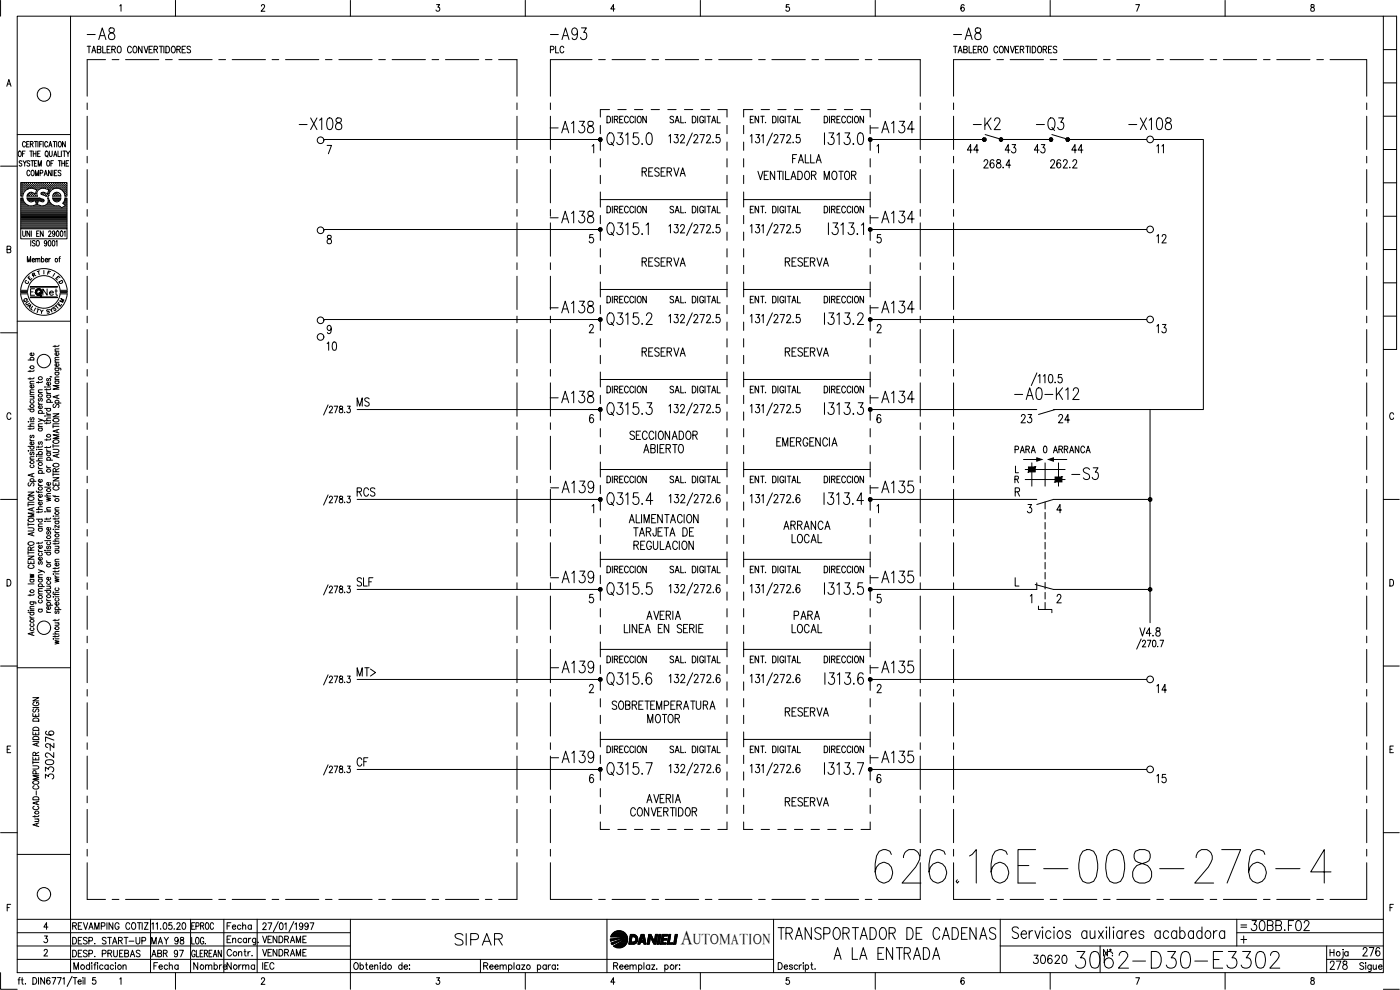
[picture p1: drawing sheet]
<svg xmlns="http://www.w3.org/2000/svg" width="420mm" height="297mm" viewBox="0 0 420 297" stroke-linecap="round" stroke-linejoin="round" font-family="sans-serif">
<defs><g id="words">
<text font-size="15.4" x="261.4" y="266.3">626.16E-008-276-4</text>
<text font-size="8.8" x="321.7" y="291.7">3062-D30-E3302</text>
<text font-size="7.5" x="309.7" y="40.6">-Q3</text>
<g font-size="7.1">
<text x="25" y="13.1">-A8</text>
<text x="164" y="13.1">-A93</text>
<text x="285" y="13.1">-A8</text>
<text x="88.5" y="40.2">-X108</text>
<text x="291" y="40.2">-K2</text>
<text x="337.6" y="40.2">-X108</text>
<text x="164" y="68.1">-A138</text>
<text x="260" y="68.1">-A134</text>
<text x="164" y="95.2">-A138</text>
<text x="260" y="95.2">-A134</text>
<text x="181" y="98.8">Q315.2</text>
<text x="164" y="122.1">-A138</text>
<text x="260" y="122.1">-A134</text>
<text x="303.4" y="121">-A0-K12</text>
<text x="164" y="149.2">-A139</text>
<text x="260" y="149.2">-A135</text>
<text x="320.3" y="145">-S3</text>
<text x="164" y="176">-A139</text>
<text x="260" y="176">-A135</text>
<text x="164" y="203.2">-A139</text>
<text x="260" y="203.2">-A135</text>
<text x="164" y="230">-A139</text>
<text x="260" y="230">-A135</text>
<text x="135.5" y="284.7">SIPAR</text>
<text x="232.1" y="282.9">TRANSPORTADOR DE CADENAS</text>
<text x="249.1" y="288.9">A LA ENTRADA</text>
</g>
<g font-size="6.6">
<text x="164" y="40.9">-A138</text>
<text x="260" y="40.9">-A134</text>
<text x="374.3" y="280.5">30BB.F02</text>
</g>
<g font-size="6.2">
<text x="288.9" y="47.3">44</text>
<text x="300.6" y="47.3">43</text>
<text x="309" y="47.3">43</text>
<text x="320.3" y="47.3">44</text>
<text x="346.1" y="101.2">13</text>
<text x="407.8" y="288.2">276</text>
</g>
<text font-size="5.9" x="204.3" y="283.3">A</text>
<g font-size="5.7">
<text x="191.6" y="54">RESERVA</text>
<text x="236.7" y="50.1">FALLA</text>
<text x="346.1" y="74.1">12</text>
<text x="191.6" y="81.1">RESERVA</text>
<text x="234.6" y="81.1">RESERVA</text>
<text x="97" y="106.2">10</text>
<text x="191.6" y="107.9">RESERVA</text>
<text x="234.6" y="107.9">RESERVA</text>
<text x="105.8" y="123.1">MS</text>
<text x="305.2" y="128.1">23</text>
<text x="316.4" y="128.1">24</text>
<text x="105.8" y="149.9">RCS</text>
<text x="233.9" y="160.2">ARRANCA</text>
<text x="236.4" y="164">LOCAL</text>
<text x="105.8" y="177.1">SLF</text>
<text x="236.4" y="191.2">LOCAL</text>
<text x="237.1" y="187">PARA</text>
<text x="105.8" y="203.9">MT&gt;</text>
<text x="346.1" y="209.2">14</text>
<text x="182.4" y="214.1">SOBRETEMPERATURA</text>
<text x="193.3" y="218">MOTOR</text>
<text x="16.9" y="225.4" transform="rotate(-90 16.9 225.4)">276</text>
<text x="105.8" y="231.1">CF</text>
<text x="16.9" y="234.9" transform="rotate(-90 16.9 234.9)">3302-</text>
<text x="346.1" y="236">15</text>
<text x="234.6" y="243.1">RESERVA</text>
<text x="309" y="290.3">30620</text>
<text x="397.9" y="292.1">278</text>
</g>
<g font-size="5.3">
<text x="11.6" y="90">Net</text>
<text x="303.4" y="137.2">PARA</text>
<text x="56.8" y="292.1">Nombre</text>
<text x="67" y="292.1">Norma</text>
</g>
<g font-size="4.9">
<text x="164" y="16.9">PLC</text>
<text x="350" y="47.3" transform="rotate(-90 350 47.3)">11</text>
<text x="44.4" y="284.3">MAY 98</text>
<text x="77.6" y="284">VENDRAME</text>
<text x="44.4" y="288.2">ABR 97</text>
</g>
<g font-size="4.4">
<text x="7.1" y="85.4">E</text>
<text x="15.5" y="85.4">E</text>
<text x="16.6" y="92.1">M</text>
<text x="208" y="283.3">UTOMATION</text>
</g>
<g font-size="4">
<text x="6.3" y="86.4">C</text>
<text x="8.5" y="84.3">R</text>
<text x="16.6" y="86.4">D</text>
<text x="6.3" y="92.8">U</text>
<text x="7.1" y="93.8">A</text>
<text x="14.5" y="94.5">S</text>
<text x="15.2" y="93.8">T</text>
</g>
<g font-size="3.5">
<text x="8.8" y="94.5">I</text>
<text x="371.1" y="279.4">=</text>
</g>
</g></defs>
<!-- layer: DCA_A3E2|CART -->
<g fill="none" stroke="#000" stroke-width=".3">
<path d="M.2 .1v4.8M5.2 4.9h410v286.9h-410zM21.2 4.9v286.9M35.9 1.8l.4-.4v2M52.7 .1v4.8M78.4 1.8l.3-.4 .5 .1 .2 .3-.2 .6-.8 1h1.1M105.2 .1v4.8M131 1.4h.9l-.5 .7a.6 .6 0 0 1 .5 1 .6 .6 0 0 1-1-.1M157.6 .1v4.8M184.5 2.7h-1.2l.8-1.3v2M210.2 .1v4.8M236.8 1.4h-.8l-.1 .8a.63 .63 0 0 1 .9 .1 .63 .63 0 0 1-.1 .9 .63 .63 0 0 1-.9-.2"/>
<path d="M262.7 .1v4.8M289.3 1.7l-.4-.3a1.12 1.12 0 0 0 .1 2 .56 .56 0 0 0 .5-.6 .56 .56 0 0 0-.5-.5 .56 .56 0 0 0-.6 .4M315.2 .1v4.8M340.9 1.4h1.1l-.8 2M367.7 .1v4.8M393.5 1.5v.6a.73 .73 0 0 1 .9 .4 .73 .73 0 0 1-.3 .9 .64 .64 0 0 1-.8-.7 .64 .64 0 0 1 .9-.6l.1-.6zM415.2 4.9h3.9v99.9h-3.9M415.2 14.9h3.9M2 25.9l.7-2 .6 2M2.3 25.2h.8M415.2 34.9h3.9M415.2 24.9h3.9"/>
<path d="M.2 49.9h5M5.2 40.4h16M5.7 45.4l.1-.1a.86 .86 0 0 1 .6 .9 .86 .86 0 0 1-.6 .8 1.2 1.2 0 0 1-.1-1.6zM6.3 56.7h.1M6.3 56.1h.1M6.3 55.4h.1M6.3 57.3h.1M6.3 58h.1M6.3 58.6h.1M6.3 59.9h.5M6.3 59.5h.4M6.5 57h.2"/>
<path d="M6.5 56.4h.2M6.5 55.7h.2M6.5 55.1h.2M6.5 57.6h.2M6.5 58.3h.2M6.6 48.5a.41 .41 0 0 0-.7-.2 .41 .41 0 0 0 .1 .6l.3 .2a.43 .43 0 0 1 .2 .7 .43 .43 0 0 1-.7-.2M6.6 55v.2M6.6 55.7v.1M6.6 56.3v.2M6.6 56.9v.2M6.6 57.6v.1M6.6 58.2v.2"/>
<path d="M6.7 46.1h.5M6.8 58.9h-.6v-4.1h13.9v4.1h-.6M6.8 59.4h-.6v9.3h13.9v-9.3h-.6M6.9 56.7h.1M6.9 56.1h.1M6.9 55.4h.1M6.9 57.3h.1M6.9 58h.1M6.9 59.4l.1 .7M6.9 55.4v.1M6.9 56v.2M6.9 56.6v.2"/>
<path d="M6.9 57.3v.1M6.9 57.9v.2M6.9 48.2l.5 .8 .5-.8M7.2 57h.1M7.2 56.4h.1M7.2 55.7h.1M7.2 55.1h.1M7.2 55v.2M7.2 55.7v.1M7.2 56.3v.2M7.2 56.9v.2M7.4 49v.9"/>
<path d="M7.5 56.7h.1M7.5 56.1h.1M7.5 55.4h.1M7.5 45.3h-.8v1.7M7.5 55.4v.1M7.5 56v.2M7.5 56.6v.2M7.6 42.8l-.3-.4a.86 .86 0 0 0-.6 .9 .86 .86 0 0 0 .6 .8l.3-.4M7.8 56.4h.2M7.8 55.7h.2M7.8 55.1h.2M7.9 55v.2"/>
<path d="M7.9 55.7v.1M7.9 56.3v.2M8 43.3h.5M8.1 58.9h3.1M8.1 59.4h3.7M8.1 59.4l.1 .3M8.1 56.7h.1M8.1 56.1h.2M8.1 55.4h.2M8.2 55.4v.1M8.2 56v.2M8.2 56.6v.1"/>
<path d="M8.2 59.7l.7 .8M8.2 59.5h3.7M8.3 58.6h.1M8.3 59.9h4.5M8.4 56.4h.2M8.4 55.7h.2M8.4 55.1h.2M8.4 58.3h.2M8.5 55v.2M8.5 55.7v.1M8.5 56.3v.2M8.5 58.2v.2"/>
<path d="M8.8 42.4h-.8v1.7h.8M8.8 56.1h.1M8.8 55.4h.1M8.8 58.6h.1M8.8 58h.1M8.8 55.4v.1M8.8 56v.2M8.8 57.9v.2M8.8 58.5v.2M8.9 57.8l-.5 .4-.3 .6M8.9 48.5l-.3-.3-.5 .3 .1 .3 .7 .6-.3 .5-.5-.3M8.9 45.3h.8"/>
<path d="M9 51.5a.47 .47 0 0 0-.6-.4 .47 .47 0 0 0-.3 .6v.4a.47 .47 0 0 0 .3 .6 .47 .47 0 0 0 .6-.3M9.1 56.4h.1M9.1 55.7h.1M9.1 55.1h.1M9.1 58.3h.1M9.1 43.3l.7-.1v-.7l-.7-.1v1.7M9.1 55v.2M9.1 55.7v.1M9.1 56.3v.1M9.1 58.2v.2M9.3 48.2h.8M9.4 45.3v1.7"/>
<path d="M9.4 56.1h.1M9.4 55.4h.1M9.4 58h.1M9.4 58.6h.1M9.4 55.4v.1M9.4 56v.2M9.4 57.9v.2M9.4 58.5v.2M9.5 43.3l.4 .8M9.7 51.1a.86 .86 0 0 1 .6 .8 .86 .86 0 0 1-.6 .8 1.14 1.14 0 0 1 0-1.6zM9.7 48.2v1.7M9.7 56.4h.2"/>
<path d="M9.7 55.7h.2M9.7 55.1h.2M9.7 58.3h.2M9.8 55v.2M9.8 55.7v.1M9.8 56.3v.1M9.8 58.2v.2M10 46.1h.8M10 45.3v1.7M10 56.1h.2M10 55.4h.2M10 58.6h.2"/>
<path d="M10.1 56.6a2.52 2.52 0 0 0-3.2 2.2M10.1 56.6l.9 .3-.4 1.2-1.1-.4-.6 .1M10.1 55.4v.1M10.1 56v.2M10.1 58v.1M10.1 58.5v.2M10.3 42.4h.9M10.3 49h.5M10.3 56.4h.2M10.3 55.7h.2M10.3 55.1h.2M10.3 58.3h.2"/>
<path d="M10.4 55v.2M10.4 55.7v.1M10.4 56.3v.2M10.4 58.2v.2M10.6 52.7v-1.6l.5 1.6 .5-1.6v1.6M10.7 56.7h.1M10.7 56.1h.1M10.7 55.4h.1M10.7 58.6h.1M10.7 55.4v.1M10.7 56v.2M10.7 56.6v.1"/>
<path d="M10.7 58.5v.2M10.8 42.4v1.7M10.8 58h.1M10.8 45.3v1.7M11 56.4h.1M11 55.7h.1M11 55.1h.1M11 55v.2M11 55.7v.1M11 56.3v.2M11.1 48.2h-.8v1.7h.8M11.1 57h.1"/>
<path d="M11.3 46.1h.5M11.3 56.7h.1M11.3 56.1h.1M11.3 55.4h.1M11.3 55.4v.1M11.3 56v.2M11.3 56.6v.2M11.4 42.4v1.7M11.5 49.9v-1.7l.4 1.7 .5-1.7v1.7M11.6 56.4h.2M11.6 55.7h.2M11.6 55.1h.2"/>
<path d="M11.7 55v.2M11.7 55.7v.1M11.7 56.3v.2M11.8 56.8a1.46 1.46 0 0 0-.5 2.1M11.8 59.4l.3 .1M11.9 43.3h.5M11.9 56.1h.2M11.9 55.4h.2M12 55.4v.1M12 56v.2M12 59.5l1 .3a.43 .43 0 0 1 .1 .7 .43 .43 0 0 1-.6 0l-1-.3-.3 1.2 .8 .2M12 51.9h.7v-.7l-.7-.1v1.6"/>
<path d="M12.1 45.3h-.8v1.7h.8M12.2 56.4h.2M12.2 55.7h.2M12.2 55.1h.2M12.3 55v.2M12.3 55.7v.1M12.3 56.3v.2M12.4 57.9v.4M12.4 58.3l1.4 .6h.7M12.6 56.1h.1M12.6 55.4h.1M12.6 58h.1"/>
<path d="M12.6 55.4v.1M12.6 56v.2M12.6 57.9v.2M12.7 42.4h-.8v1.7M12.9 56.4h.1M12.9 55.7h.1M12.9 55.1h.1M12.9 58.3h.1M13 42.4v1.7M13 55v.2M13 55.7v.1M13 56.3v.1"/>
<path d="M13 58.2v.2M13.2 56.1h.1M13.2 55.4h.1M13.2 58h.1M13.3 52.7l.4-1.6 .5 1.6M13.3 55.4v.1M13.3 56v.2M13.3 57.9v.2M13.3 57.7l-.9 .2M13.4 52.2h.6M13.5 56.4h.2M13.5 55.7h.2"/>
<path d="M13.5 55.1h.2M13.5 58.3h.2M13.6 55v.2M13.6 55.7v.1M13.6 56.3v.2M13.6 58.2v.2M13.7 56.6l.9 .3-.3 1.2-1-.3M13.7 56.6l-1.1-.1-.9 .3M13.8 45.4l.1-.1a.86 .86 0 0 1 .6 .9 .86 .86 0 0 1-.6 .8 1.2 1.2 0 0 1-.1-1.6zM13.8 56.1h.2M13.8 55.4h.2M13.8 58.6h.2"/>
<path d="M13.9 55.4v.1M13.9 56v.2M13.9 58.5v.2M14.1 46.7l.3 .4M14.1 56.4h.2M14.1 55.7h.2M14.1 55.1h.2M14.1 58.3h.2M14.2 48.3l.2-.1a.86 .86 0 0 1 .6 .8 .86 .86 0 0 1-.6 .9 1.2 1.2 0 0 1-.2-1.6zM14.2 55v.2M14.2 55.7v.1M14.2 56.3v.2"/>
<path d="M14.2 58.2v.2M14.3 42.8a.47 .47 0 0 0-.6-.3 .47 .47 0 0 0-.3 .6v.4a.47 .47 0 0 0 .3 .6 .47 .47 0 0 0 .6-.4M14.5 58.6h.1M14.5 56.7h.1M14.5 56.1h.1M14.5 55.4h.1M14.5 58h.1M14.5 59.4h-.2a1.59 1.59 0 0 1-1.3 2.3M14.5 55.4v.1M14.5 56v.2M14.5 56.6v.2M14.5 57.9v.2"/>
<path d="M14.6 59.4l.2 .7M14.6 57.3h.1M14.6 44.1l.5-1.7 .5 1.7M14.8 57h.1M14.8 56.4h.1M14.8 55.7h.1M14.8 55.1h.1M14.8 57.6h.1M14.8 45.3v1.2l.4 .5 .5-.5v-1.2M14.8 43.5h.6M14.9 55v.2M14.9 55.7v.1"/>
<path d="M14.9 56.3v.2M14.9 56.9v.2M14.9 57.6h.1M15.1 56.7h.1M15.1 56.1h.1M15.1 55.4h.1M15.2 55.4v.1M15.2 56v.2M15.2 56.6v.2M15.3 57.2a2.46 2.46 0 0 1 2.6-.6 2.46 2.46 0 0 1 1.6 2.2M15.3 49h.4M15.3 57.2l-.7 1.6"/>
<path d="M15.4 51.1v1.6l-.8-1.6v1.6M15.4 56.4h.2M15.4 55.7h.2M15.4 55.1h.2M15.5 55v.2M15.5 55.7v.1M15.5 56.3v.2M15.7 56.1h.2M15.7 55.4h.2M15.8 58.9h2.5M15.8 59.4h2.5M15.8 56.6v.1"/>
<path d="M15.8 55.4v.1M15.8 56v.2M15.8 59.4l.1 .3M15.9 51.1v1.6M15.9 59.7l.3 .5M15.9 59.5h2.2M16 42.4h.8M16 48.2h-.7v1.7M16 56.4h.2M16 55.7h.2M16 55.1h.2M16 59.9h2"/>
<path d="M16.1 47l.5-1.7 .5 1.7M16.1 55v.2M16.1 55.7v.1M16.1 56.3v.2M16.1 58.1l.6-.4h.7l.8 .8M16.2 58.1l-.4 .7M16.2 58.3l-.1 .1M16.3 46.4h.6M16.3 42.4v1.7M16.3 51.9h.5M16.4 56.1h.1M16.4 55.4h.1"/>
<path d="M16.4 58.6h.1M16.4 55.4v.1M16.4 56v.2M16.4 58v.1M16.4 58.5v.2M16.5 58h.1M16.7 56.4h.1M16.7 55.7h.1M16.7 55.1h.1M16.7 58.3h.1M16.8 55v.2M16.8 55.7v.1"/>
<path d="M16.8 56.3v.1M16.8 58.2v.2M17 42.4v1.7M17 56.1h.1M17 55.4h.1M17 58h.1M17 58.6h.1M17.1 55.4v.1M17.1 56v.2M17.1 57.9v.2M17.1 58.5v.2M17.1 51.1h-.8v1.6h.8"/>
<path d="M17.3 56.4h.2M17.3 55.7h.2M17.3 55.1h.2M17.3 58.3h.2M17.4 45.3v1.7h.7M17.4 55v.2M17.4 55.7v.1M17.4 56.3v.1M17.4 58.2v.2M17.5 48.2h.8M17.7 56.1h.1M17.7 55.4h.1"/>
<path d="M17.7 58.6h.1M17.7 42.5l.1-.1a.86 .86 0 0 1 .6 .9 .86 .86 0 0 1-.6 .8 1.2 1.2 0 0 1-.1-1.6zM17.7 55.4v.1M17.7 56v.2M17.7 58.5v.2M17.9 48.2v1.7M17.9 56.4h.2M17.9 55.7h.2M17.9 55.1h.2M18 55v.2M18 55.7v.1M18 56.3v.2"/>
<path d="M18.2 58.5l.1 .3M18.2 59.7l-.8 .8h-.7l-.6-.3M18.3 59.4l-.1 .3M18.3 51.3l-.6-.2-.3 .2 .1 .3a.7 .7 0 0 1 .7 1l-.5 .1-.3-.2M18.3 56.1h.1M18.3 55.4h.1M18.3 56.6l.1 .1M18.3 55.4v.1M18.3 56v.2M18.4 45.3v1.7M18.5 49h.8M18.5 48.2v1.7"/>
<path d="M18.6 56.4h.2M18.6 55.7h.2M18.6 55.1h.2M18.7 56.9l.1 .1M18.7 55v.2M18.7 55.7v.1M18.7 56.3v.2M18.9 45.3h.8M18.9 56.7h.1M18.9 56.1h.1M18.9 55.4h.1M19 57.3h.1"/>
<path d="M19 55.4v.1M19 56v.2M19 56.6v.2M19.2 57h.2M19.2 56.4h.2M19.2 55.7h.2M19.2 55.1h.2M19.2 57.6h.2M19.3 45.3v1.7M19.3 55v.2M19.3 55.7v.1M19.3 56.3v.2"/>
<path d="M19.3 56.9v.2M19.3 57.6v.1M19.3 48.2v1.7M19.5 59.4l-.2 .7M19.5 59.9h.5M19.6 56.7h.1M19.6 56.1h.1M19.6 55.4h.1M19.6 57.3h.1M19.6 58h.1M19.6 58.6h.1M19.6 42.4v1.7l-.8-1.7v1.7"/>
<path d="M19.6 55.4v.1M19.6 56v.2M19.6 56.6v.2M19.6 57.3v.1M19.6 57.9v.2M19.6 58.5v.2M19.6 59.5h.4M19.8 49h.5M19.9 57h.1M19.9 56.4h.1M19.9 55.7h.1M19.9 55.1h.1"/>
<path d="M19.9 57.6h.1M19.9 58.3h.1M19.9 45.3l.5 .8 .5-.8M19.9 55v.2M19.9 55.7v.1M19.9 56.3v.2M19.9 56.9v.2M19.9 57.6v.1M19.9 58.2v.2M20.4 46.1v.9M20.6 48.2h-.8v1.7h.8M415.2 54.8h3.9"/>
<path d="M415.2 44.9h3.9M2.1 74.8l1-.1 .2-.2-.2-.6h-1v1.9l1.1-.1 .1-.5-.5-.4M6.2 68.7v3h13.9v-3M6.3 64.3h13.7M6.3 64h13.7M6.3 63.7h13.7M6.3 63.4h13.7M6.3 63.1h13.7M6.3 62.7h13.7M6.3 62.4h12.1M6.3 62.1h11.7M6.3 61.8h2.3"/>
<path d="M6.3 61.5h1.6M6.3 61.2h1.2M6.3 60.8h1M6.3 60.5h.8M6.3 60.2h.6M6.3 64.6h13.7M6.3 65h13.7M6.3 65.3h13.7M6.3 65.6h13.7M6.3 65.9h13.7M6.3 66.2h13.7M6.3 66.5h13.7"/>
<path d="M6.3 66.9h13.7M6.3 67.2h13.7M6.3 67.5h13.7M6.3 67.8h13.7M6.3 68.1h13.7M6.3 68.4h13.7M6.8 69.3l.1 1.4 .3 .2 .4-.2v-1.4M7 60.2l.4 .6a2.47 2.47 0 0 0 2.7 .9l.8-.3-.3-1.2-1.1 .4-.6-.1M8.2 78.6v-1.6l.5 1.6 .5-1.6v1.6M8.6 60.2h1.7M8.9 69.3v1.6l-.8-1.6v1.6M9.2 72.2v1.6"/>
<path d="M9.4 69.3v1.6M9.7 78h.6l-.1-.4a.5 .5 0 0 0-.6 .5 .5 .5 0 0 0 .6 .5l.1-.2M10 61.8h2.1M10.5 72.4l-.3-.2-.5 .2 .1 .4 .6 .3 .1 .5-.3 .2-.5-.2M10.7 77.8l.2-.2h.4v1M10.7 77.5v1.1M10.8 60.2h.6M10.8 60.5h.5M10.9 60.8h.4M10.9 61.5h.3M11 61.2h.2M11 70.1h.5"/>
<path d="M11.1 72.2h.1a.86 .86 0 0 1 .6 .8 .86 .86 0 0 1-.6 .8 1.2 1.2 0 0 1-.1-1.6zM11.3 77.8l.2-.2h.4l.1 1M11.8 69.3h-.8v1.6h.8M11.9 60.2h1.3M12 61.6l1 .2M12.4 77.8l.2-.2a.46 .46 0 0 1 .6 .5 .46 .46 0 0 1-.8 .3M12.4 77v1.6M13 69.3v1.6l-.9-1.6v1.6M13.5 61.8h2.8M13.6 78h.7l-.1-.4a.46 .46 0 0 0-.6 .5 .46 .46 0 0 0 .7 .3M14 61.5h1.6M14.1 72.7l-.2 .4a.42 .42 0 0 1-.6-.5 .42 .42 0 0 1 .7-.2v1.1l-.3 .3-.4-.2"/>
<path d="M14.3 61.2h.9M14.5 60.8h.5M14.6 60.5h.2M14.6 60.2h.1M14.6 69.7l.1-.3 .4-.1 .2 .5-.8 1.1h.9M14.6 72.2h.2a.96 .96 0 0 1 0 1.6l-.3-.3zM14.6 77.5v1.1M14.7 60.2l.6 .8M15.1 77.5l-.3 .1-.2 .4M15.3 61a2.43 2.43 0 0 0 2.3 .7M15.8 72.2h.2a.96 .96 0 0 1 0 1.6l-.3-.3zM16.3 60.2h1.4"/>
<path d="M16.5 69.8l-.2 .4a.42 .42 0 0 1-.6-.4 .42 .42 0 0 1 .7-.3v1.1l-.3 .3-.4-.2M16.8 72.5l.3-.3v1.6M17.1 69.4l.1-.1a.96 .96 0 0 1 0 1.6l-.3-.3zM17.6 61.7l.9 .6 1.1-.5M17.7 77.5h.4M18.1 77l-.3 .3v1.3M18.2 69.4l.2-.1a.96 .96 0 0 1 0 1.6l-.3-.3zM18.6 62.4h1.4M19.1 60.8h.9M19.1 62.1h.9M19.1 61.2h.9M19.3 69.6l.2-.3v1.6"/>
<path d="M19.3 60.5h.7M19.4 60.2l-.6 .8 .8 .7M19.4 61.5h.6M19.4 60.2h.6M19.7 61.8h.3M415.2 74.9h3.9M415.2 64.9h3.9M.2 99.9h5M5.2 96.4h16M6.2 88.2h2.1M6.2 87.1a7 7 0 0 1 7-6.5 7 7 0 0 1 7 6.5M6.2 88.1a7 7 0 0 0 7 6.5 7 7 0 0 0 7-6.5"/>
<path d="M8.3 87.1a4.9 4.9 0 0 1 4.9-4.4 4.9 4.9 0 0 1 4.8 4.4M8.3 88.1a4.9 4.9 0 0 0 4.9 4.4 4.9 4.9 0 0 0 4.8-4.4M9.1 86h8.1v.1h-8.1M9.1 89.1h8.1v.2h-8.1zM9.2 86h7.9M9.2 89.2h7.9M10.4 86.6h-1.2v2M12.1 93l.4 .5 .5-.4M13.2 81.1v1.1M415.2 94.9h3.9M415.2 84.9h3.9M8.4 108h1.8"/>
<path d="M9 111.1v.5M9 113.4v.5M9 119h1.2M9 118.4h1.2M9 115.2h1.2M9.3 108a.55 .55 0 0 1 .2-.9 .55 .55 0 0 1 .7 .7l-.3 .2M9.9 119l.3 .3-.1 .4h-1.1M9.9 115.6l.2 .1a.52 .52 0 0 1-.5 .7 .52 .52 0 0 1-.4-.8h.3v.8M9.9 105.9l.2 .1a.51 .51 0 0 1-.5 .7 .51 .51 0 0 1-.4-.7l.3-.1v.8M10.2 117.7l-1.1 .1-.1 .3 .4 .3M10.2 117h-1.1l-.1 .3 .4 .4M10.2 114.4l-1.1 .1-.1 .3 .4 .4"/>
<path d="M10.2 113.3l-.3 .4h-1.5M10.2 111l-.3 .4h-1.5M11.5 114.5v.5M11.5 117.8h1.2M11.8 119.6l-.3 .3 .3 .5 .4-.8h.4l.1 .5-.3 .3M12.7 117h-1.1l-.1 .4 .4 .4M12.7 114.4l-.3 .4h-1.5M13.5 116.1h.1M14 117.5l.1 .3 .4 .3M14 116.7v.4M14 118.6h1.2M14 118.1h1.2"/>
<path d="M14 116.1h1.2M14.3 118.6l-.2 .1a.52 .52 0 0 0 .5 .7 .52 .52 0 0 0 .3-.8M14.3 113.6l-.3 .2 .3 .5 .4-.7h.4l.1 .4-.3 .3M14.9 114.8l.2 .1a.52 .52 0 0 1-.5 .7 .52 .52 0 0 1-.4-.8h.3v.8M15.1 113v.1v-.1l.4 .1M15.2 116.6l-.1 .3h-1.7M16.5 110.4l1.6 .1 .1 .5M16.5 103.6v.5M16.5 114.3h1.2M16.5 113.9h1.2M16.5 111.7h1.2M16.5 108.7h1.2"/>
<path d="M16.5 105.4h1.2M16.8 114.3l-.2 .2a.53 .53 0 0 0 .5 .6 .53 .53 0 0 0 .5-.6l-.2-.2M16.8 111.7l-.2 .2a.51 .51 0 0 0 .6 .7 .51 .51 0 0 0 .2-.9M16.8 110.4a.55 .55 0 0 0 .2 .9 .55 .55 0 0 0 .7-.6l-.3-.3M17.1 118.7v.7M17.4 109.1l.2 .1a.51 .51 0 0 1-.5 .7 .51 .51 0 0 1-.4-.7l.3-.1v.8M17.4 105.8l.2 .1a.52 .52 0 0 1-.5 .8 .52 .52 0 0 1-.4-.8l.3-.1v.9M17.7 118.5l-1.8 .6 1.8 .5M17.7 115.7h-1.8l1.8 .5-1.8 .6h1.8M17.7 113.1h-1.1l-.1 .4 .3 .4M17.7 107.9l-1.1 .1-.1 .4 .3 .3M17.7 107.2l-1.1 .1-.1 .3 .3 .3"/>
<path d="M17.7 104.7h-1.1l-.1 .4 .3 .3M17.7 103.6l-.3 .3h-1.5M3.3 124.3a.61 .61 0 0 0-.8-.4 .61 .61 0 0 0-.4 .7v.5a.61 .61 0 0 0 .4 .7 .61 .61 0 0 0 .8-.4M8.4 135.2h.2zM8.4 126.5h.2zM8.4 127.9h1.8M8.4 133.9h1.8M8.4 122.8h1.8M9 131.7l.1 .3 .4 .2M9 128.4v.5M9 137.8h1.2M9 135.2h1.2"/>
<path d="M9 132.2h1.2M9 126.5h1.2M9.3 139.5l-.2 .1a.53 .53 0 0 0 .5 .7 .53 .53 0 0 0 .5-.7l-.2-.1M9.3 135.7l-.3 .3 .1 .4h.3l.3-.6 .2-.1 .3 .3-.3 .5M9.3 133.9l-.2 .2a.51 .51 0 0 0 .6 .7 .51 .51 0 0 0 .2-.9M9.3 130.6l-.3 .2 .3 .5 .4-.6h.4l.1 .3-.3 .3M9.3 125.3l-.3 .3 .1 .4h.3l.3-.6 .2-.1 .3 .3-.3 .5M9.3 122.8l-.2 .1a.51 .51 0 0 0 .6 .7 .51 .51 0 0 0 .2-.8M9.3 120.2a.55 .55 0 0 0 .2 .9 .55 .55 0 0 0 .7-.7l-.3-.2M9.9 132.7l.2 .1a.52 .52 0 0 1-.5 .7 .52 .52 0 0 1-.4-.8h.3v.8M10.2 137l-1.1 .1-.1 .3 .4 .4M10.2 128.3l-.3 .4h-1.5"/>
<path d="M10.2 127.2h-1.1l-.1 .4 .4 .3M10.9 136.8h.2zM10.9 138.3h1.8M10.9 136.3h1.8M11 134.8v.1zM11.5 125.6l1.2 .5-1.2 .4M11.5 120.7l.1 .4 .4 .2M11.5 133.8v.6M11.5 136.8h1.2M11.5 134.9h1.2M11.5 128.5h1.2M11.5 128h1.2"/>
<path d="M11.5 124h1.8M11.5 121.3h1.2M11.8 136.3a.51 .51 0 0 1-.1-.7 .51 .51 0 0 1 .8 0 .51 .51 0 0 1-.1 .7M11.8 132.5l-.3 .3 .1 .5h.3l.3-.7 .2-.1 .3 .3-.3 .5M11.8 128.5a.49 .49 0 0 0 0 .7 .49 .49 0 0 0 .7 0 .49 .49 0 0 0-.1-.7M11.8 124a.51 .51 0 0 1-.1-.7 .51 .51 0 0 1 .8 0 .51 .51 0 0 1-.1 .7M12.4 121.7a.5 .5 0 0 1 .1 .8 .5 .5 0 0 1-.7 0 .5 .5 0 0 1 .1-.8h.1v.9M12.7 137.5l-1.1 .1-.1 .3 .4 .4M12.7 133.8l-.3 .3h-1.5M12.7 127.2h-1.1l-.1 .4 .4 .4M12.7 126.1l.5 .2 .1 .3M13.4 124.8h.2z"/>
<path d="M13.4 126.2h1.8M13.4 122.5h1.8M14 139.8l.1 .3 .4 .2M14 134.9l.1 .3 .4 .2M14 123.7l.1 .4 .4 .2M14 126.7v.5M14 131.7v.5M14 134v.5M14 138.1h1.8M14 135.9h1.2M14 135.4h1.2M14 124.8h1.2"/>
<path d="M14 124.3h1.2M14 120.7h1.8M14.3 138.1l-.2-.1a.52 .52 0 0 1 .5-.8 .52 .52 0 0 1 .3 .9M14.3 135.9l-.2 .1a.52 .52 0 0 0 .5 .8 .52 .52 0 0 0 .3-.9M14.3 122.5l-.2 .2a.51 .51 0 0 0 .6 .7 .51 .51 0 0 0 .2-.9M14.3 120.7l-.2-.1a.52 .52 0 0 1 .5-.7 .52 .52 0 0 1 .3 .8M15.2 133.9l-.1 .3-1.7 .1M15.2 131.6l-.3 .4h-1.5M15.2 126.6l-.3 .4h-1.5M15.2 125.4l-1.1 .1-.1 .3 .4 .4M15.9 134.8h1.3l.5 .4-.1 .4-.4 .2h-1.3M15.9 124.1h1.8l-1.8 1h1.8"/>
<path d="M15.9 127.9h1.8M15.9 127.4v1M15.9 133.3v1M15.9 133.8h1.8M15.9 127.2h1.8M16 139.3a.88 .88 0 0 1 1-.3 .88 .88 0 0 1 .6 .9 .89 .89 0 0 1-1 .3 .89 .89 0 0 1-.6-.9zM16 132.2a.88 .88 0 0 1 1-.3 .88 .88 0 0 1 .6 .9 .88 .88 0 0 1-1 .3 .88 .88 0 0 1-.6-.9zM16 125.8a.88 .88 0 0 1 1-.4 .88 .88 0 0 1 .6 .9 .88 .88 0 0 1-1 .4 .88 .88 0 0 1-.6-.9zM16.2 121.3l-.3 .4 .1 .5h.6l.3-.8 .5-.1 .3 .4-.3 .6M16.5 120.9h1.8M16.8 120.9l-.2-.1a.51 .51 0 0 1 .6-.7 .51 .51 0 0 1 .2 .8M17.1 129v.7"/>
<path d="M17.1 136.4v.7M17.7 136.2l-1.8 .6 1.8 .5M17.7 130.5h-1.8l1.8 .5-1.8 .6h1.8M17.7 128.8l-1.8 .6 1.8 .5M418.3 124.3a.61 .61 0 0 0-.8-.4 .61 .61 0 0 0-.4 .7v.5a.61 .61 0 0 0 .4 .7 .61 .61 0 0 0 .8-.4M.2 149.8h5M8.4 158.4h1.3l.5 .4-.1 .3-.4 .2h-1.3M8.4 147.6h1.8l-1.8 1h1.8M8.4 150.9v1M8.4 156.8v1M8.4 157.3h1.8M8.4 151.4h1.8"/>
<path d="M8.4 150.7h1.8M8.5 155.7a.89 .89 0 0 1 1-.3 .89 .89 0 0 1 .6 .9 .88 .88 0 0 1-1 .3 .88 .88 0 0 1-.6-.9zM8.5 149.3a.88 .88 0 0 1 1-.4 .88 .88 0 0 1 .6 .9 .88 .88 0 0 1-1 .4 .88 .88 0 0 1-.6-.9zM8.7 144.9l-.3 .3 .3 .6 .4-.1 .3-.6a.48 .48 0 0 1 .7-.2 .48 .48 0 0 1 0 .8l-.2 .1M9 144.4h1.8M9.3 144.4a.55 .55 0 0 1 .2-.9 .55 .55 0 0 1 .7 .7l-.3 .2M9.6 142.2v.7M9.6 152.5v.7M9.6 159.9v.7M10.2 159.7l-1.8 .6 1.8 .5M10.2 154h-1.8l1.8 .5-1.8 .6h1.8M10.2 152.3l-1.8 .6 1.8 .5"/>
<path d="M10.2 142l-1.8 .6 1.8 .5M10.9 147.3l.4 .4h1.4M10.9 155.8h1.8M10.9 152.9h1.8M11.5 149.6l.1 .3 .4 .3M11.5 145.1l.1 .3 .4 .3M11.5 140l.1 .4 .4 .2M11.5 147.4v.5M11.5 153.4v.5M11.5 158.5h1.2M11.5 158h1.2M11.5 150.2h1.2"/>
<path d="M11.5 145.7h1.2M11.5 142h1.8M11.5 140.6h1.2M11.8 158.5a.51 .51 0 0 0-.1 .8 .51 .51 0 0 0 .8 0 .51 .51 0 0 0-.1-.8M11.8 155.8a.51 .51 0 0 0-.1 .7 .51 .51 0 0 0 .8 0 .51 .51 0 0 0-.1-.7M11.8 142a.51 .51 0 0 1-.1-.7 .51 .51 0 0 1 .8 0 .51 .51 0 0 1-.1 .7M12.4 150.6a.5 .5 0 0 1 .1 .7 .5 .5 0 0 1-.7 0 .5 .5 0 0 1 .1-.7h.1v.9M12.4 148.4l.2 .1a.53 .53 0 0 1-.5 .7 .53 .53 0 0 1-.4-.8h.3v.8M12.4 143.8a.5 .5 0 0 1 .1 .7 .5 .5 0 0 1-.7 .1 .5 .5 0 0 1-.1-.7l.3-.1v.9M12.7 157.2l-1.1 .1-.1 .4 .4 .3M12.7 153.3l-.3 .4h-1.5M12.7 152l-1.1 .1-.1 .4 .4 .4"/>
<path d="M13.4 156.4h.2zM13.4 153.5h.2zM13.4 148.8h1.8M13.4 146.2h1.8M14 149.3l1.2 .2-1.2 .3 1.2 .3-1.2 .3M14 156.4h1.2M14 155.4v.5M14 153.5h1.2M14 153.1h1.2M14 140.3h1.2M14.3 159.5l-.3 .3 .3 .5 .4-.7h.4l.1 .4-.3 .3M14.9 158.3l.2 .1a.52 .52 0 0 1-.5 .7 .52 .52 0 0 1-.4-.8h.3v.8"/>
<path d="M14.9 144.8l.2 .1a.53 .53 0 0 1-.5 .7 .53 .53 0 0 1-.4-.8h.3v.8M15.2 155.4l-.3 .3h-1.5M15.2 152.3h-1.1l-.1 .4 .4 .4M15.2 148.1l-1.1 .1-.1 .3 .4 .3M15.9 158.8h.2zM15.9 154.8h.2zM15.9 148.6l.4 .4h1.4M15.9 144.7v.9h1.8v-.9M15.9 143.3h1.8l-1.8 1h1.8M15.9 142.3h1.8M15.9 141.8v1M16.3 146a.54 .54 0 0 0-.4 .7 .54 .54 0 0 0 .7 .4h.4a.54 .54 0 0 0 .7-.4 .54 .54 0 0 0-.4-.7"/>
<path d="M16.5 159.2l.1 .4 .4 .2M16.5 153.1h1.2M16.5 148.7v.5M16.5 155.4v.5M16.5 159.8h1.2M16.5 158.8h1.2M16.5 156.4h1.2M16.5 154.8h1.2M16.8 156.4a.55 .55 0 0 0 .2 .9 .55 .55 0 0 0 .7-.7l-.3-.2M16.8 141.5l-.1-.8h-.6l-.2 .8h1.8M16.8 145.1v.5M17.7 157.6v.8l-1.2-.8v.8"/>
<path d="M17.7 155.3l-.3 .4h-1.5M17.7 152.3l-1.1 .1-.1 .3 .3 .4M17.7 140.6l-.9 .5M415.2 149.8h4.7M2.1 173.8a1.01 1.01 0 0 1 1.2 1 1.01 1.01 0 0 1-1.2 1zM8.4 168.2v.9h1.8v-.9M8.4 166.9h1.8l-1.8 .9h1.8M8.4 175.2h1.8M8.4 165.8h1.8M8.4 165.3v1M8.5 162.8a.88 .88 0 0 1 1-.3 .88 .88 0 0 1 .6 .9 .88 .88 0 0 1-1 .3 .88 .88 0 0 1-.6-.9zM8.8 169.5a.53 .53 0 0 0-.4 .7 .53 .53 0 0 0 .7 .3h.4a.53 .53 0 0 0 .7-.3 .53 .53 0 0 0-.4-.7"/>
<path d="M9 172.3l1.2 .2-1.2 .3 1.2 .3-1.2 .3M9 178.3v.5M9 173.8h1.2M9.3 173.8l-.2 .2a.53 .53 0 0 0 .5 .7 .53 .53 0 0 0 .5-.7l-.2-.2M9.3 165.1l-.1-.9h-.7l-.1 .9h1.8M9.3 168.6v.5M10.2 178.3l-.3 .3h-1.5M10.2 164.1l-.9 .5M11.5 170.9l1.2 .5-1.2 .4M11.5 164.9l.1 .4 .4 .2M11.5 178.2h1.2M11.5 176h1.8"/>
<path d="M11.5 173.8h1.2M11.5 173.3h1.2M11.5 165.5h1.2M11.5 162.7v.5M11.8 176l-.2-.1a.52 .52 0 0 1 .5-.7 .52 .52 0 0 1 .3 .8M11.8 173.8a.51 .51 0 0 0-.1 .7 .51 .51 0 0 0 .8 0 .51 .51 0 0 0-.1-.7M11.8 168.5l-.3 .3 .3 .5 .4-.7h.4l.1 .4-.3 .3M11.8 165.9a.51 .51 0 0 0-.1 .7 .51 .51 0 0 0 .8 0 .51 .51 0 0 0-.1-.7M12.4 167.2a.5 .5 0 0 1 .1 .7 .5 .5 0 0 1-.7 0 .5 .5 0 0 1 .1-.7h.1v.9M12.4 163.6a.5 .5 0 0 1 .1 .8 .5 .5 0 0 1-.7 0 .5 .5 0 0 1 .1-.8h.1v.9M12.7 177.4l-1.1 .1-.1 .3 .4 .4M12.7 176.6l-1.1 .1-.1 .4 .4 .3"/>
<path d="M12.7 172.5h-1.1l-.1 .4 .4 .4M12.7 171.4l.5 .2 .1 .3M12.7 162.6l-.1 .3-1.7 .1M13.4 165.1h.2zM13.4 177.2h1.8M13.4 165.7h1.8M13.4 162.2h1.8M14 179.7l.1 .3 .4 .2M14 168.2l.1 .4 .4 .2M14 175.9h1.2M14 168.8h1.2M14 165.1h1.2"/>
<path d="M14.3 177.2l-.2 .1a.52 .52 0 0 0 .5 .7 .52 .52 0 0 0 .3-.8M14.3 174.5l-.2 .1a.52 .52 0 0 0 .5 .7 .52 .52 0 0 0 .3-.8M14.3 165.7a.55 .55 0 0 0 .2 .9 .55 .55 0 0 0 .7-.6l-.3-.3M14.3 163.9l-.3 .3 .1 .4h.3l.3-.7h.2l.3 .3-.3 .5M14.3 162.6a.55 .55 0 0 0 .2 .9 .55 .55 0 0 0 .7-.6l-.3-.3M14.9 175.9l.3 .4-.1 .3-1.1 .1M14.9 173.2l.2 .1a.52 .52 0 0 1-.5 .8 .52 .52 0 0 1-.4-.8l.3-.1v.9M15.9 179.1h.2zM15.9 178l.4 .4h1.4M15.9 177.7h.2zM15.9 172.2h.2zM15.9 162.4h1.8"/>
<path d="M16.5 173.6l1.2 .2-1.2 .3 1.2 .3-1.2 .3M16.5 172.6l.1 .4 .4 .2M16.5 165.1h1.2M16.5 162.9v.5M16.5 170.3v.5M16.5 171.2v.5M16.5 178.1v.5M16.5 179.1h1.2M16.5 177.7h1.2M16.5 173.2h1.2M16.5 172.2h1.2M16.5 168.6h1.2"/>
<path d="M16.5 163.9h1.2M16.8 179.5l-.2 .2a.51 .51 0 0 0 .6 .7 .51 .51 0 0 0 .2-.9M16.8 176.4a.55 .55 0 0 0 .2 .9 .55 .55 0 0 0 .7-.7l-.3-.2M16.8 165.1l-.2 .2a.52 .52 0 0 0 .5 .7 .52 .52 0 0 0 .3-.9M17.4 163.9l.3 .3-.1 .4-1.1 .1M17.4 169a.49 .49 0 0 1 0 .6 .49 .49 0 0 1-.6 .1 .49 .49 0 0 1-.1-.7h.3v.8M17.7 171.2l-.3 .3h-1.5M17.7 170.2l-.1 .3h-1.7M17.7 167.8l-1.1 .1-.1 .3 .3 .4M17.7 162.8l-.1 .3h-1.7M17.7 161.7h-1.1l-.1 .3 .3 .4M417.1 173.8a1 1 0 0 1 1.1 1 1 1 0 0 1-1.1 1z"/>
<path d="M.2 199.8h5M8.4 183.2h.2zM8.4 183.7h1.8M9 184.9l.1 .3 .4 .2M9 180.6h1.6l.1 .6M9 185.4h1.2M9 183.2h1.2M9 182.7h1.2M9.3 188.4l-.2 .1a.51 .51 0 0 0 .6 .7 .51 .51 0 0 0 .2-.8M9.3 187.1l-.2 .2a.52 .52 0 0 0 .5 .7 .52 .52 0 0 0 .3-.9M9.3 183.7l-.2 .1a.52 .52 0 0 0 .5 .8 .52 .52 0 0 0 .3-.9M9.3 180.6a.55 .55 0 0 0 .2 .9 .55 .55 0 0 0 .7-.7l-.3-.2"/>
<path d="M9.6 189.8v.7M10.2 189.6l-1.8 .5 1.8 .6M10.2 181.9l-1.1 .1-.1 .4 .4 .3M11.5 182.8h1.2M11.8 182.8a.51 .51 0 0 0-.1 .7 .51 .51 0 0 0 .8 0 .51 .51 0 0 0-.1-.7M11.8 180a.51 .51 0 0 0-.1 .8 .51 .51 0 0 0 .8 0 .51 .51 0 0 0-.1-.8M14 183.2l.1 .3 .4 .3M14 183.8h1.2M14 181.6h1.8M14 180.2h1.2M14.3 181.6a.49 .49 0 0 1 0-.7 .49 .49 0 0 1 .7 0 .49 .49 0 0 1-.1 .7M14.9 182l.2 .1a.53 .53 0 0 1-.5 .8 .53 .53 0 0 1-.4-.8l.3-.1v.9"/>
<path d="M15.9 191.7h.2zM15.9 190.2h1.8M16.5 192.1l1.2 .3-1.2 .3 1.2 .3-1.2 .2M16.5 191.7h1.2M16.5 185.8v.5M16.5 190.7v.5M16.5 186.9h1.2M16.5 182.9h1.8M16.8 183.3l-.3 .3 .1 .4h.3l.3-.6 .2-.1 .3 .3-.3 .5M16.8 182.9l-.2-.2a.51 .51 0 0 1 .6-.6 .51 .51 0 0 1 .2 .8M17.4 186.9l.3 .3-.1 .4h-1.1M17.4 180.7l.2 .2a.52 .52 0 0 1-.5 .7 .52 .52 0 0 1-.4-.8l.3-.1v.9"/>
<path d="M17.7 190.7l-.3 .3h-1.5M17.7 189.5l-1.1 .1-.1 .3 .3 .3M17.7 185.8l-.3 .3h-1.5M415.2 199.8h4.7M5.2 200.3h16M2.2 224.8h.6M3.2 223.8h-1v2h1M417.2 224.8h.6M418.2 223.8h-1v2h1M.2 249.8h5M5.2 256.4h16M415.2 249.8h4.7"/>
<path d="M2.2 272.3h.6M3.2 271.3h-1v2M5.2 275.8h410M5.2 279.9h100M45.2 275.8v16M57.2 275.8v16M67.2 275.8v16M77.2 275.8v16M105.2 275.8v21M182.2 275.8v16M184.1 279.9h3.4M184.3 279.7h3"/>
<path d="M184.5 279.6h2.6M184.7 279.5h2.1M185.2 279.3h1.2M232.2 275.8v16M300.2 275.8v16M371.2 279.9h44M371.2 275.8v8M417.2 272.3h.6M418.2 271.3h-1v2M.2 291.8v5h5M5.2 283.8h100M5.2 287.9h227"/>
<path d="M5.4 294h.6M6.1 293.3l-.4 .4v1.6M6.4 294h.5M6.6 293.3v1.6l.4 .4M7.6 295.1l.1 .1M9.9 293.3a1.01 1.01 0 0 1 1.1 1 1.01 1.01 0 0 1-1.1 1zM11.6 293.3v2M13.4 293.3v2l-1.2-2v2M15 293.6l-.4-.3a1.12 1.12 0 0 0 0 2 .56 .56 0 0 0 .5-.5 .56 .56 0 0 0-.5-.6 .56 .56 0 0 0-.6 .4M15.6 293.3h1.2l-.8 2M17.2 293.3h1.2l-.8 2M18.9 293.7l.4-.4v2"/>
<path d="M21.6 292.9l-1.4 3.1M21.9 293.3h1.2M22.5 293.3v2M23.4 294.5h1l-.2-.4a.58 .58 0 0 0-.8 .6 .58 .58 0 0 0 1 .3M24.9 293.3v.2zM24.9 294v1.3M25.5 293.3v2M28.7 293.3h-.8l-.1 .9a.63 .63 0 0 1 .9 0 .63 .63 0 0 1-.1 .9 .63 .63 0 0 1-.9-.2M35.9 293.7l.4-.3v1.9M52.7 291.8v5M78.4 293.8l.3-.4h.5l.2 .3-1 1.6h1.1M131 293.4h.9l-.5 .7a.6 .6 0 0 1 .5 .9 .6 .6 0 0 1-1 0"/>
<path d="M144.2 287.9v3.9M157.6 291.8v5M183.2 282.2h.8M183.2 282h1.3M183.2 281.9h1.8M183.3 281.1h4.7M183.3 281.8h2.2M183.3 281h4.9a2.6 2.6 0 0 0-2.5-1.8 2.6 2.6 0 0 0-2.4 1.9M183.4 280.8h4.7M183.4 282.9l3.2-1.1 .2 .2-3.1 1.4zM183.4 280.7h4.7M183.4 283h1.3"/>
<path d="M183.5 283.1h.9M183.5 282.3h-.3v-.5l3-.4 .2 .1-3.2 .9M183.5 280.5h4.5M183.6 283.2h.5M183.6 280.4h4.3M183.6 283.4h.3M183.7 280.3h4.1M183.7 282.9h1.3M183.8 280.1h3.9M183.9 280h3.7M184.1 282.7h1.2M184.2 283.9h3.1"/>
<path d="M184.3 281.6h1.7M184.3 283.8h3.2M184.4 284h2.8M184.5 282.6h1M184.5 294.7h-1.2l.8-1.3v1.9M184.5 283.7h3.2M184.6 284.2h2.3M184.7 283.5h3M184.9 282.4h.9M185 284.3h1.6M185 283.4h2.9M185.2 282.3h.9"/>
<path d="M185.2 283.2h2.8M185.3 281.5h1M185.5 283.1h2.5M185.6 282.2h.8M185.7 283h2.4M185.9 282.9h2.3M186 282h.7M186.1 281.2h.8M186.2 282.7h2M186.4 281.9h.3M186.4 282.6h1.9M186.4 281.5l1.2-.1-1 .3z"/>
<path d="M186.5 281.6h.4M186.6 282.4h1.7M186.7 281.5h.6M186.9 282.3h1.4M186.9 282h1.4M187.1 282.2h1.2M187.1 281.9h1.3M187.2 281.2h.3M187.2 281.4h.3M187.4 281.8h1M187.6 281.6h.7M187.8 281.4h.5"/>
<path d="M187.9 281.5h.4M188.2 281l-2 .3-.2-.2h-2.7M188.2 281.2l-1.3 .8 .2 .2-3 1.7M188.3 281.2a2.6 2.6 0 0 1-1.1 2.8 2.6 2.6 0 0 1-3.1-.2M188.7 283.1h2.1M188.7 283.2h1.8M188.8 283h2.1M188.8 282.7h2.3M188.8 282.9h2.3M188.8 282.6h.6M188.8 282.4h.6M188.9 282.3h.6"/>
<path d="M188.9 282.2h.6M188.9 282h.6M188.9 281.9h.6M189 281.8h.6M189 281.6h.6M189 281.5h.6M189 281.4h.6M189.1 281.1h2.1M189.1 281.2h.6M189.1 281h2M189.1 280.8h1.9M189.1 280.7h1.8"/>
<path d="M189.2 280.4h1a1.51 1.51 0 0 1 1.2 1.4 1.51 1.51 0 0 1-1.2 1.5h-1.5zM189.2 280.5h1.5M189.2 280.4h1.2M189.7 281.1l-.3 1.5h.8M190.2 281.1a.78 .78 0 0 1 .6 .7 .78 .78 0 0 1-.6 .8M190.4 282.6h.8M190.5 281.2h.8M190.6 282.4h.7M190.7 281.4h.6M190.7 282.3h.6M190.8 282.2h.6M190.8 281.5h.5"/>
<path d="M190.8 282h.6M190.8 281.6h.6M190.8 281.9h.6M190.8 281.8h.6M191.5 283.2h.6M191.5 283.1h.6M191.6 283h.6M191.6 282.9h.6M191.6 282.7h2.2M191.7 282.6h2.1M191.7 282.4h2M191.8 282.3h1.9"/>
<path d="M191.8 282.2h.6M191.9 282h.6M191.9 281.9h.6M191.9 281.8h.7M192 281.6h.6M192 281.5h.7M192.1 281.4h.6M192.2 281.2h.5M192.2 281.1h1.2M192.2 281h1.2M192.3 280.8h1.1M192.3 280.7h1"/>
<path d="M192.4 280.5h.9M192.4 280.4h.9l.6 2.9h-.6l-.1-.6h-1l-.2 .6h-.6zM192.4 280.4h.9M192.8 281l.2 1.2h-.6zM192.8 281.2h.7M192.9 281.4h.6M192.9 281.6h.6M192.9 281.5h.6M193 281.8h.6M193 282h.6M193 281.9h.6M193 282.2h.7"/>
<path d="M193.2 282.9h.6M193.2 283h.6M193.3 283.1h.5M193.3 283.2h.6M194.3 283.1h.6M194.3 283.2h.6M194.3 282.9h.6M194.3 283h.6M194.4 282.6h.6M194.4 282.7h.6M194.4 282.4h.6M194.4 282.3h.6"/>
<path d="M194.4 282.2h.7M194.5 282h.6M194.5 281.9h.6M194.5 281.8h.6M194.5 281.6h.7M194.6 281.5h.6M194.6 281.4h.6M194.6 281.1h1.1M194.6 281.2h1.1M194.6 281h1M194.6 280.8h1M194.7 280.7h.8"/>
<path d="M194.7 280.5h.8M194.7 280.4h.7l1 2.1 .3-2.1h.7h-.7h.7l-.6 2.9h-.5l-1.1-2.1-.3 2.1h-.7zM195.3 281.4h.5M195.4 280.4h-.7l-.5 2.9M195.4 281.5h.5M195.4 281.6h.6M195.5 281.8h.5M195.5 281.9h.6M195.6 282h.6M195.7 282.2h.5M195.7 282.3h.6M195.8 282.4h1.2"/>
<path d="M195.9 282.6h1.1M195.9 282.7h1M196 282.9h.9M196.1 283h.8M196.1 283.1h.8M196.2 283.2h.6M196.4 282.3h.6M196.4 282.2h.7M196.4 282h.7M196.5 281.9h.6M196.5 281.8h.6M196.5 281.6h.6"/>
<path d="M196.6 281.5h.5M196.6 281.4h.6M196.6 281.1h.6M196.6 281.2h.6M196.6 281h.6M196.6 280.8h.7M196.7 280.7h.6M196.7 280.5h.6M197.2 283.2h.7M197.3 283.1h.6M197.3 282.9h.7M197.3 283h.6"/>
<path d="M197.4 282.6h.6M197.4 282.7h.6M197.4 282.4h.6M197.4 282.3h.6M197.4 282.2h.6M197.4 282h.7M197.5 281.9h.6M197.5 281.8h.6M197.5 281.6h.6M197.5 281.5h.7M197.6 281.4h.6M197.6 281.2h.6"/>
<path d="M197.6 281.1h.6M197.6 281h.6M197.7 280.8h.6M197.7 280.7h.6M197.7 280.5h.6M197.7 280.4h.6l-.4 2.9h-.7zM197.7 280.4h.6M198.2 283.2h1.7M198.3 283h1.6M198.3 283.1h1.6M198.3 282.7h.6M198.3 282.9h.6"/>
<path d="M198.4 282.6h.5M198.4 282.4h.6M198.4 282.3h.6M198.5 282.2h.5M198.5 282h1.6M198.5 281.9h1.6M198.5 281.8h1.6M198.5 281.6h1.7M198.5 281.5h.6M198.6 281.4h.5M198.6 281.2h.5M198.6 281.1h.6"/>
<path d="M198.6 281h.6M198.7 280.8h1.6M198.7 280.7h1.6M198.7 280.5h1.6M198.7 280.4h1.7M198.8 280.4h1.6l-.1 .5h-1.1l-.1 .7h1.1l-.1 .5h-1.1l-.1 .8h1v.4h-1.7zM200.2 283.2h1.6M200.3 283h1.6M200.3 283.1h1.6M200.3 282.7h.6M200.3 282.9h.6M200.4 282.6h.5"/>
<path d="M200.4 282.4h.6M200.4 282.3h.6M200.4 282.2h.6M200.4 282h.6M200.5 281.9h.5M200.5 281.8h.5M200.5 281.6h.6M200.5 281.5h.6M200.6 281.4h.5M200.6 281.2h.5M200.6 281.1h.6M200.6 281h.6"/>
<path d="M200.7 280.8h.5M200.7 280.7h.5M200.7 280.5h.6M200.7 280.4h.6M200.7 280.4h.6l-.4 2.5h1l-.1 .4h-1.6zM202.2 283.2h.6M202.2 283h.7M202.2 283.1h.6M202.3 282.7h.6M202.3 282.9h.6M202.3 282.6h.6M202.3 282.4h.6"/>
<path d="M202.4 282.3h.5M202.4 282.2h.6M202.4 282h.6M202.4 281.9h.6M202.4 281.8h.6M202.4 281.6h.7M202.5 281.5h.6M202.5 281.4h.6M202.5 281.1h.7M202.5 281.2h.7M202.6 281h.6M202.6 280.8h.6"/>
<path d="M202.6 280.7h.6M202.6 280.4h.7l-.5 2.9h-.6zM202.6 280.5h.6M202.6 280.4h.7M210.2 291.8v5M236.8 293.4h-.8l-.1 .8a.62 .62 0 0 1 .9 0 .62 .62 0 0 1-.1 .9 .62 .62 0 0 1-.9-.1M262.7 291.8v5M289.3 293.6l-.4-.2a1.12 1.12 0 0 0 .1 1.9 .59 .59 0 0 0 .4-.8 .59 .59 0 0 0-.9-.1l-.1 .3M300.2 283.8h115M315.2 291.8v5M340.9 293.4h1.1l-.8 1.9M367.7 291.8v5"/>
<path d="M393.5 293.4v.6a.75 .75 0 0 1 .8 .4 .75 .75 0 0 1-.2 .9 .64 .64 0 0 1-.8-.6 .64 .64 0 0 1 .9-.6l.1-.7zM398.1 287.9h17.1M398.1 283.8v8M415.2 296.8h4.7"/>
<circle cx="13.2" cy="28.4" r="2.01"/>
<circle cx="16.9" cy="78" r=".49"/>
<circle cx="9.6" cy="110.2" r=".55"/>
<circle cx="12.1" cy="118.7" r=".56"/>
<circle cx="12.1" cy="113.5" r=".56"/>
<circle cx="13.2" cy="108.3" r="2.01"/>
<circle cx="9.5" cy="121.8" r=".54"/>
<circle cx="9.6" cy="138.6" r=".55"/>
<circle cx="12.1" cy="139.2" r=".56"/>
<circle cx="14.6" cy="130.8" r=".55"/>
<circle cx="12.1" cy="146.6" r=".56"/>
<circle cx="14.6" cy="141.2" r=".55"/>
<circle cx="14.6" cy="147.1" r=".55"/>
<circle cx="17" cy="153.9" r=".55"/>
<circle cx="17" cy="150" r=".55"/>
<circle cx="9.5" cy="177.4" r=".54"/>
<circle cx="12.1" cy="179.1" r=".56"/>
<circle cx="14.5" cy="169.7" r=".55"/>
<circle cx="14.6" cy="178.9" r=".55"/>
<circle cx="14.6" cy="161.2" r=".56"/>
<circle cx="17" cy="160.6" r=".55"/>
<circle cx="9.6" cy="186.3" r=".55"/>
<circle cx="13.2" cy="188.3" r="2.01"/>
<circle cx="17" cy="188.5" r=".55"/>
<circle cx="13.2" cy="268.3" r="2.01"/>
</g>
<!-- layer: DCA_A3E2|CART-ES -->
<g fill="none" stroke="#000" stroke-width=".3">
<path d="M68.2 277.8h.7M69.3 276.8h-1.1v2M69.7 278.1h1a.54 .54 0 0 0-.6-.6 .54 .54 0 0 0-.4 .8l.4 .5 .6-.3M72.3 277.8a.59 .59 0 0 0-.9-.1 .59 .59 0 0 0 0 .9 .59 .59 0 0 0 .9-.1M72.8 277.9l.4-.4 .5 .1v1.2M72.8 276.8v2M75.4 277.8a.58 .58 0 0 0-.8 0 .58 .58 0 0 0 0 .8 .58 .58 0 0 0 .8-.1M75.4 277.5v1.3M22.2 290.9v-2.1l.7 2.1 .6-2.1v2.1M26.9 289.8a.58 .58 0 0 0-.9 0 .58 .58 0 0 0 0 .8 .58 .58 0 0 0 .9 0M26.9 288.8v2.1M27.6 288.8v.2z"/>
<path d="M27.6 289.5v1.4M28.2 289.5h.6M28.9 288.8l-.5 .4v1.7M29.3 288.8v.2zM29.3 289.5v1.4M30.9 289.8a.58 .58 0 0 0-.8 0 .58 .58 0 0 0 0 .8 .58 .58 0 0 0 .8 0M32.5 289.8a.6 .6 0 0 0-.9-.1 .6 .6 0 0 0 0 .9 .6 .6 0 0 0 .9 0M32.5 289.5v1.4M34.1 289.8a.58 .58 0 0 0-.9 0 .58 .58 0 0 0 0 .8 .58 .58 0 0 0 .9 0M34.7 288.8v.2zM34.7 289.5v1.4M36.9 289.9l.4-.4 .5 .1v1.3"/>
<path d="M36.9 289.5v1.4M47.3 288.8h-1.1v2.1M47.7 290.1h1l-.1-.5a.6 .6 0 0 0-.9 .6 .6 .6 0 0 0 1 .4M50.3 289.8a.58 .58 0 0 0-.8 0 .58 .58 0 0 0 0 .8 .58 .58 0 0 0 .8 0M50.8 289.9l.4-.4 .4 .1 .1 1.3M50.8 288.8v2.1M53.5 289.8a.6 .6 0 0 0-.9-.1 .6 .6 0 0 0 0 .9 .6 .6 0 0 0 .9 0M53.5 289.5v1.4M68.2 281.8h.7M69.3 280.8h-1.1v2.1h1.1M69.5 285.3a.67 .67 0 0 0-.8-.5 .67 .67 0 0 0-.5 .8v.5a.67 .67 0 0 0 .5 .7 .67 .67 0 0 0 .8-.4M69.8 281.9l.4-.4 .5 .1v1.3"/>
<path d="M69.8 281.5v1.4M71.6 285.9l.4-.4 .5 .1 .1 1.2M71.6 285.5v1.3M72.5 281.8a.6 .6 0 0 0-.9-.1 .6 .6 0 0 0 0 .9 .6 .6 0 0 0 .9 0M73.2 285.5h.6M73.5 284.8v1.7l.1 .3h.3M74 281.8a.58 .58 0 0 0-.8 0 .58 .58 0 0 0 0 .8 .58 .58 0 0 0 .8 0M74 281.5v1.4M74.4 285.5v1.3M74.6 281.5v1.4M75.1 285.5l-.4 .1-.3 .5M75.3 281.5l-.5 .1-.2 .5"/>
<path d="M76.8 281.8a.58 .58 0 0 0-.9 0 .58 .58 0 0 0 0 .8 .58 .58 0 0 0 .9 0M106.3 289.1l.4-.3a1.03 1.03 0 0 1 .9 1 1.03 1.03 0 0 1-.9 1.1l-.5-.8zM108.1 289.8a.58 .58 0 0 1 .8 0 .58 .58 0 0 1 0 .8 .58 .58 0 0 1-.8 0M108.1 288.8v2.1M109.7 289.5h.6M109.9 288.8v1.7l.5 .4M110.9 290.1h1l-.1-.4a.6 .6 0 0 0-.8 .1 .6 .6 0 0 0 .1 .8 .6 .6 0 0 0 .8 0M112.4 289.9l.5-.4 .4 .1 .1 1.3M112.4 289.5v1.4M114.1 288.8v.2zM114.1 289.5v1.4M115.8 289.8a.6 .6 0 0 0-.9-.1 .6 .6 0 0 0 0 .9 .6 .6 0 0 0 .9 0"/>
<path d="M115.8 288.8v2.1M120.6 289.8a.58 .58 0 0 0-.8 0 .58 .58 0 0 0 0 .8 .58 .58 0 0 0 .8 0M120.6 288.8v2.1M121.2 290.1h1.1l-.1-.4a.6 .6 0 0 0-.8 .1 .6 .6 0 0 0 .1 .8 .6 .6 0 0 0 .8 0M122.8 290.7h.2zM122.9 289.5v.2zM145.2 289.8l1-.1 .2-.3-.1-.4-1.1-.2v2.1M145.8 289.8l.6 1.1M147 290.1h1l-.2-.5a.6 .6 0 0 0-.8 .6 .6 .6 0 0 0 1 .4M148.5 290.1h1l-.1-.5a.6 .6 0 0 0-.9 .6 .6 .6 0 0 0 1 .4M150.1 289.9l.4-.4 .4 .1 .1 1.3M150.1 289.5v1.4"/>
<path d="M151 289.9l.4-.4 .4 .1 .1 1.3M152.6 289.8a.6 .6 0 0 1 .9-.1 .6 .6 0 0 1 0 .9 .6 .6 0 0 1-.9 0M152.6 289.5v2M154.3 288.8v2.1M156 289.8a.58 .58 0 0 0-.9 0 .58 .58 0 0 0 0 .8 .58 .58 0 0 0 .9 0M156 289.5v1.4M156.5 289.5h1l-1 1.4h1M161.3 289.8a.58 .58 0 0 1 .8 0 .58 .58 0 0 1 0 .8 .58 .58 0 0 1-.8 0M161.3 289.5v2M164 289.8a.6 .6 0 0 0-.9-.1 .6 .6 0 0 0 0 .9 .6 .6 0 0 0 .9 0M164 289.5v1.4M164.5 289.5v1.4"/>
<path d="M165.2 289.5l-.4 .1-.3 .5M166.7 289.8a.58 .58 0 0 0-.9 0 .58 .58 0 0 0 0 .8 .58 .58 0 0 0 .9 0M166.7 289.5v1.4M167.3 290.7h.2zM167.4 289.5v.2zM184.1 289.8l1.1-.1 .1-.7-1.2-.2v2.1M184.8 289.8l.6 1.1M186 290.1h1l-.2-.5a.6 .6 0 0 0-.8 .6 .6 .6 0 0 0 1 .4M187.5 290.1h1.1l-.1-.4a.6 .6 0 0 0-.9 .1 .6 .6 0 0 0 .1 .8 .6 .6 0 0 0 .9 0M189.1 289.9l.4-.4 .4 .1 .1 1.3M189.1 289.5v1.4M190 289.9l.4-.4 .4 .1 .1 1.3"/>
<path d="M191.6 289.8a.58 .58 0 0 1 .9 0 .58 .58 0 0 1 0 .8 .58 .58 0 0 1-.9 0M191.6 289.5v2M193.3 288.8v2.1M195 289.8a.6 .6 0 0 0-.9-.1 .6 .6 0 0 0 0 .9 .6 .6 0 0 0 .9 0M195 289.5v1.4M195.6 289.5h.9l-.9 1.4h.9M197.1 290.6v.3l.1-.2M199.5 289.8a.58 .58 0 0 1 .9 0 .58 .58 0 0 1 0 .8 .58 .58 0 0 1-.9 0M199.5 289.5v2M202.8 289.5v1.4M203.5 289.5l-.5 .1-.2 .5M203.9 290.7h.1z"/>
<path d="M204 289.5v.2zM399.2 284.8v2M400.3 284.8v2M403.1 284.8v.2zM409.3 289.1l-.4-.3-.8 .3 .2 .5 .8 .4 .2 .3v.3l-.4 .3-.8-.3M409.9 289.5v1.4M411.5 289.5l-.1 1.8-.7 .1M411.5 289.8a.6 .6 0 0 0-.9-.1 .6 .6 0 0 0 0 .9 .6 .6 0 0 0 .9 0M412.1 289.5l.1 1.2 .4 .2 .4-.4M413 289.5v1.4M413.7 290.1h1.1l-.1-.4a.6 .6 0 0 0-.8 .1 .6 .6 0 0 0 0 .8 .6 .6 0 0 0 .9 0"/>
<circle cx="24.8" cy="290.1" r=".65"/>
<circle cx="35.9" cy="290.1" r=".64"/>
<circle cx="70.5" cy="286.1" r=".62"/>
<circle cx="116.9" cy="290.1" r=".64"/>
<circle cx="158.6" cy="290.1" r=".64"/>
<circle cx="201.7" cy="290.1" r=".65"/>
</g>
<!-- layer: CART -->
<g fill="none" stroke="#000" stroke-width=".3">
<path d="M9.9 219.6v.9h1.7M9.9 214.1v.9h1.7v-.9M9.9 209.3h1.7l-1.7 1h1.7M9.9 212.3h1.7M9.9 218.5a.96 .96 0 0 1 1.1-.3 .96 .96 0 0 1 .6 .9h-1.7zM9.9 215.7a.96 .96 0 0 1 1.1-.3 .96 .96 0 0 1 .6 1h-1.7zM10.1 212.7l-.2 .3 .2 .6 .4-.1 .3-.5a.48 .48 0 0 1 .7-.2 .48 .48 0 0 1 .1 .7l-.2 .1M10.3 210.7a.52 .52 0 0 0-.4 .7 .52 .52 0 0 0 .6 .3h.5a.53 .53 0 0 0 .6-.5 .53 .53 0 0 0-.6-.5v.4M10.7 214.4v.6M9.9 229.8h1.2l.5 .4v.3l-.5 .2h-1.2M9.9 227.1v.9h1.7M9.9 228.8h1.7"/>
<path d="M9.9 228.2v1M9.9 222.4h1.7M9.9 239.3a.98 .98 0 0 1 1.1-.2 .98 .98 0 0 1 .6 .9h-1.7zM9.9 234.5a.88 .88 0 0 1 1.1-.3 .88 .88 0 0 1 .6 .9 .88 .88 0 0 1-1.1 .3 .88 .88 0 0 1-.6-.9zM9.9 221.2a.96 .96 0 0 1 1.1-.3 .96 .96 0 0 1 .6 1h-1.7zM10.3 235.7a.52 .52 0 0 0-.4 .7 .52 .52 0 0 0 .6 .4h.5a.52 .52 0 0 0 .6-.4 .52 .52 0 0 0-.4-.7M10.7 226.7l-.1-.8-.6-.1-.1 .9h1.7M10.8 232.2l-.1-.9h-.8v.9h1.7M10.9 237.3v1.2M11.6 232.7h-1.7l1.7 .6-1.7 .5h1.7M11.6 222.8l-1.7 .6 1.7 .5M10.3 241.9a.52 .52 0 0 0-.4 .7 .52 .52 0 0 0 .6 .3h.5a.52 .52 0 0 0 .6-.3 .52 .52 0 0 0-.4-.7"/>
<path d="M10.5 245.7h1.1M10.5 244.7v.5M11 240.6v.7M11 247.1v.7M11.3 245.7l.3 .4v.4h-1.1M11.6 246.9l-1.7 .6 1.7 .5M11.6 244.6l-.3 .4h-1.4M11.6 240.4l-1.7 .5 1.7 .6M78.9 277.4l.3-.5h.3l.4 .4-.3 .6-.8 1h1.1M80.4 276.9h1.2l-.8 2M83.5 276.5l-1.5 3.1M84.1 277l.2-.1a1.12 1.12 0 0 1 .7 1 1.12 1.12 0 0 1-.7 1 1.39 1.39 0 0 1-.2-1.9z"/>
<path d="M85.4 277.3l.5-.4v2M88.2 276.5l-1.5 3.1M88.5 277.3l.4-.4v2M90.9 277.6l-.3 .4a.55 .55 0 0 1-.7-.2 .55 .55 0 0 1 .2-.7 .55 .55 0 0 1 .7 .1l.1 .4a.96 .96 0 0 1-.7 1.3l-.3-.3M92.5 277.6l-.1 .3a.55 .55 0 0 1-.8 0 .55 .55 0 0 1 0-.8 .55 .55 0 0 1 .8 .1l.1 .4a.97 .97 0 0 1-.6 1.3l-.4-.3M93 276.9h1.2l-.8 2M305.6 278.6a1 1 0 0 0-1-.5 1 1 0 0 0-.8 .8 1.86 1.86 0 0 0 1.6 1.2 .89 .89 0 0 1-.4 1.5h-.5l-.7-.5M308.9 279.3v2.3M309.9 279.3a.93 .93 0 0 0-1 1M310.6 279.3l.8 2.3 .8-2.3M312.7 278.2h.3l-.1 .2zM312.9 279.3v2.3"/>
<path d="M315.4 279.8l-.5-.5a1.17 1.17 0 0 0-1.1 1.1 1.17 1.17 0 0 0 1.1 1.2l.5-.5M316.3 278.1l.2 .1-.2 .2zM316.3 279.3v2.3M317.7 279.4l.2-.1a1.17 1.17 0 0 1 1.1 1.1 1.17 1.17 0 0 1-1.1 1.2l-.2-.2a1.35 1.35 0 0 1 0-2zM321.3 279.8a.78 .78 0 0 0-.8-.6 .78 .78 0 0 0-.7 .6l.1 .3 1.2 .5 .2 .5a.78 .78 0 0 1-.8 .5 .78 .78 0 0 1-.7-.5M326.2 279.8l-.5-.5a1.17 1.17 0 0 0-1.1 1.1 1.17 1.17 0 0 0 1.1 1.2l.5-.5M326.2 279.3v2.3M327.2 279.3l.1 2.1 .6 .2 .7-.7M328.6 279.3v2.3M329.6 279.3l1.5 2.3M331.1 279.3l-1.5 2.3M332.1 278.1v.3z"/>
<path d="M332.1 279.3v2.3M333 278.1v3.5M334.2 278.1l.1 .1-.1 .2zM334.2 279.3v2.3M336.7 279.8l-.5-.5a1.17 1.17 0 0 0-1.1 1.1 1.17 1.17 0 0 0 1.1 1.2l.5-.5M336.7 279.3v2.3M337.7 279.3v2.3M338.8 279.3a.99 .99 0 0 0-1.1 1M343.3 279.8a.78 .78 0 0 0-.8-.6 .78 .78 0 0 0-.7 .6 1.43 1.43 0 0 0 1.3 .8l.2 .5a.78 .78 0 0 1-.8 .5 .78 .78 0 0 1-.7-.5M348.2 279.8l-.3-.4a1.13 1.13 0 0 0-1.4 .8 1.13 1.13 0 0 0 .8 1.4h.4l.5-.5M348.2 279.3v2.3M350.7 279.8a.78 .78 0 0 0-.7-.6 .78 .78 0 0 0-.8 .6 1.07 1.07 0 0 0 0 1.3 1.07 1.07 0 0 0 1.3 .3l.2-.3"/>
<path d="M353.1 279.8l-.3-.4a.73 .73 0 0 0-1.1 .4 1.06 1.06 0 0 0-.1 1.2 1.06 1.06 0 0 0 1.2 .4l.3-.3M353.1 279.3v2.3M354.1 279.8l.5-.5a1.17 1.17 0 0 1 1.1 1.1 1.17 1.17 0 0 1-1.1 1.2l-.5-.5M354.1 278.1v3.5M358.2 279.8l-.5-.5a1.17 1.17 0 0 0-1.1 1.1 1.17 1.17 0 0 0 1.1 1.2l.5-.5M358.2 279.3v2.3M360.7 279.8l-.5-.5a1.17 1.17 0 0 0-1.1 1.1 1.17 1.17 0 0 0 1.1 1.2l.5-.5M360.7 278.1v3.5M362.1 279.4a.73 .73 0 0 1 1.2 .4 1.06 1.06 0 0 1 0 1.2 1.06 1.06 0 0 1-1.2 .4 1.35 1.35 0 0 1 0-2zM364.2 279.3v2.3M365.3 279.3a.98 .98 0 0 0-1.1 1M367.5 279.8a.78 .78 0 0 0-.7-.6 .78 .78 0 0 0-.7 .6 1.07 1.07 0 0 0-.1 1.3 1.07 1.07 0 0 0 1.3 .3l.2-.3"/>
<path d="M367.5 279.3v2.3M78.8 284.8l.7 2 .6-2M79.5 289.8h.6M80.4 285.8h.7M80.5 288.8h-1v2h1M81.5 284.8h-1.1v2h1.1M82.2 289.3a.63 .63 0 0 0-.7-.5 .63 .63 0 0 0-.5 .8v.5a.63 .63 0 0 0 .5 .7 .63 .63 0 0 0 .7-.4M83.1 284.8v2l-1.1-2v2M83.7 284.8a1.01 1.01 0 0 1 1.2 1 1.01 1.01 0 0 1-1.2 1zM85.4 285.8l1-.1 .2-.3-.2-.5-1-.1v2M86 285.8l.6 1M87.2 286.8l.6-2 .6 2"/>
<path d="M87.4 286.2h.8M88.9 286.8v-2l.7 2 .6-2v2M90.9 285.8h.6M91.9 284.8h-1v2h1M233.6 288.8a1.03 1.03 0 0 1 1.2 1 1.03 1.03 0 0 1-1.2 1.1zM235.3 290.1h1l-.1-.5a.6 .6 0 0 0-.9 .6 .6 .6 0 0 0 1 .4M237.8 289.8l-.3-.3-.5 .1-.1 .2 .8 .5 .1 .3a.5 .5 0 0 1-.4 .3 .5 .5 0 0 1-.5-.3M239.4 289.8a.58 .58 0 0 0-.9 0 .58 .58 0 0 0 0 .8 .58 .58 0 0 0 .9 0M239.9 289.5v1.4M240.6 289.5l-.4 .1-.3 .5M241.1 288.8v.2zM241.1 289.5v1.4"/>
<path d="M241.7 289.8a.58 .58 0 0 1 .8 0 .58 .58 0 0 1 0 .8 .58 .58 0 0 1-.8 0M241.7 289.5v2M243.3 289.5h.6M243.6 288.8v1.7l.4 .4M244.6 290.6v.3l.1-.2M306.5 280.3h1.6v-.4a.72 .72 0 0 0-.5-.6 .72 .72 0 0 0-.7 .1 1.1 1.1 0 0 0-.5 1.4 1.1 1.1 0 0 0 1.4 .6l.3-.3M339.4 280.3h1.6v-.4a.72 .72 0 0 0-.4-.6 .72 .72 0 0 0-.8 .1 1.1 1.1 0 0 0-.4 1.4 1.1 1.1 0 0 0 1.3 .6l.3-.3M373.3 280.8v2.2"/>
<circle cx="11" cy="243.8" r=".55"/>
</g>
<!-- layer: 0 -->
<g fill="none" stroke="#000" stroke-width=".3">
<path d="M26.7 13.9v2M27.6 15.9l.6-2 .5 2M29.2 14.8l.9-.1v-.7l-.9-.1v2l1-.2v-.7l-.3-.2M30.8 13.9v2h.9M31.7 17.9h-5.5v11M33.1 13.9h-1v2h1M33.6 14.8l.9-.2v-.6l-.9-.1v2M33.7 17.9h2M34.1 14.8l.5 1.1M35.5 14l.1-.1a1.02 1.02 0 0 1 .8 1 1.02 1.02 0 0 1-.8 1 1.38 1.38 0 0 1-.1-1.9zM37.7 17.9h10M39.4 14.3a.59 .59 0 0 0-.7-.4 .59 .59 0 0 0-.4 .7v.5a.59 .59 0 0 0 .4 .8 .59 .59 0 0 0 .7-.5"/>
<path d="M40.2 14a.94 .94 0 0 1 1 .5 .94 .94 0 0 1-.3 1.1l-.3 .3a1.09 1.09 0 0 1-.8-.8 1.09 1.09 0 0 1 .4-1.1zM42.6 13.9v2l-1-2v2M43.2 13.9l.7 2 .5-2M44.7 14.8h.7M45.8 13.9h-1.1v2h1.1M46.2 14.8l1-.2-.1-.6-.9-.1v2M46.7 14.8l.6 1.1M47.8 13.9h1.1M48.3 13.9v2M49.2 13.9v2M49.7 17.9h2M49.8 13.9a1.06 1.06 0 0 1 1.1 .6 1.06 1.06 0 0 1-.4 1.3l-.7 .1z"/>
<path d="M51.7 14a.94 .94 0 0 1 1 .5 .94 .94 0 0 1-.2 1.1l-.3 .3a1.09 1.09 0 0 1-.9-.8 1.09 1.09 0 0 1 .4-1.1zM53.1 14.8l1-.2-.1-.6-.9-.1v2M53.6 14.8l.5 1.1M53.7 17.9h10M54.7 14.8h.6M55.7 13.9h-1v2h1M57.2 14.2l-.4-.3-.5 .1-.1 .5 .9 .6 .1 .5-.4 .3-.7-.3M65.7 17.9h2M69.7 17.9h10M81.7 17.9h2M85.7 17.9h10M97.7 17.9h2"/>
<path d="M101.7 17.9h10M113.7 17.9h2M117.7 17.9h10M129.7 17.9h2M133.7 17.9h10M145.7 17.9h2M149.6 17.9h5.6v11M177.7 17.9h-12.5v11M179.7 17.9h2M183.7 17.9h10M195.7 17.9h2M199.7 17.9h10"/>
<path d="M211.7 17.9h2M215.7 17.9h10M227.7 17.9h2M231.6 17.9h10.1M243.7 17.9h2M247.6 17.9h10.1M259.7 17.9h2M263.7 17.9h12.5v11M286.7 13.9v2M287.5 15.9l.7-2 .6 2M289.2 14.8l.9-.1 .2-.2-.2-.5-.9-.1v2l1-.2 .1-.5-.4-.4M290.8 13.9v2h.9"/>
<path d="M293.1 13.9h-1v2h1M293.5 14.8l1-.1 .1-.2-.1-.5-1-.1v2M294.1 14.8l.5 1.1M295.4 14a.94 .94 0 0 1 1.1 .5 .94 .94 0 0 1-.3 1.1l-.3 .3a1.09 1.09 0 0 1-.8-.8 1.09 1.09 0 0 1 .3-1.1zM297.2 17.9h-11v11M299.2 17.9h2M299.4 14.3a.59 .59 0 0 0-.7-.4 .59 .59 0 0 0-.4 .7v.5a.59 .59 0 0 0 .4 .8 .59 .59 0 0 0 .7-.5M300.2 14a.94 .94 0 0 1 1 .5 .94 .94 0 0 1-.3 1.1l-.2 .3a1.09 1.09 0 0 1-.9-.8 1.09 1.09 0 0 1 .4-1.1zM302.6 13.9v2l-1.1-2v2M303.1 17.9h10.1M303.2 13.9l.6 2 .7-2M304.8 14.8h.6"/>
<path d="M305.7 13.9h-.9v2h.9M306.2 14.8l.9-.1v-.7l-.9-.1v2M306.7 14.8l.6 1.1M307.8 13.9h1.1M308.4 13.9v2M309.2 13.9v2M309.8 13.9a1 1 0 0 1 1.1 1 1 1 0 0 1-1.1 1zM311.7 14l.1-.1a1.02 1.02 0 0 1 .8 1 1.02 1.02 0 0 1-.8 1 1.38 1.38 0 0 1-.1-1.9zM313.1 14.8l.9-.1v-.7l-.9-.1v2M313.6 14.8l.5 1.1M314.7 14.8h.6M315.2 17.9h2"/>
<path d="M315.6 13.9h-.9v2h.9M317.2 14.2l-.4-.3-.7 .3 .2 .4 .8 .5 .1 .5-.4 .3-.7-.3M319.2 17.9h10M331.2 17.9h2M335.2 17.9h9.9M347.2 17.9h2M351.2 17.9h9.9M363.2 17.9h2M367.2 17.9h9.9M379.2 17.9h2M383.2 17.9h9.9M395.2 17.9h2"/>
<path d="M399.2 17.9h11v11M26.2 30.9v2M26.2 34.9v10M155.2 30.9v2M155.2 34.9v10M165.2 30.9v2M165.2 34.9v10M182.2 34.9a1.06 1.06 0 0 1 1.1 .6 1.06 1.06 0 0 1-.4 1.3l-.7 .1zM182.9 32.9h-2.7v2.2M183.8 34.9v2M184.4 35.8l.9-.1 .2-.2-.2-.5-.9-.1v2M184.9 35.8l.6 1.1"/>
<path d="M185.4 39.9h1.4l-.7 1.3a1.03 1.03 0 0 1 .8 1.6 1.03 1.03 0 0 1-1.8-.1M185.4 32.9h2.5M186 35.8h.6M187 34.9h-1v2h1M188.6 35.3a.59 .59 0 0 0-.8-.4 .59 .59 0 0 0-.4 .7v.5a.59 .59 0 0 0 .4 .7 .59 .59 0 0 0 .8-.4M190.2 35.3a.59 .59 0 0 0-.8-.4 .59 .59 0 0 0-.4 .7v.5a.59 .59 0 0 0 .4 .7 .59 .59 0 0 0 .8-.4M190.4 32.9h2.5M190.6 34.9v2M191.5 39.9h-1.3l-.2 1.5a1.13 1.13 0 0 1 1.8 .6 1.13 1.13 0 0 1-1.2 1.4l-.4-.2-.3-.5M191.6 35l.1-.1a1.02 1.02 0 0 1 .8 1 1.02 1.02 0 0 1-.8 1 1.29 1.29 0 0 1-.1-1.9zM194 34.9v2l-1.1-2v2M195.4 32.9h2.5"/>
<path d="M200.4 32.9h2.5M202.1 35.2l-.3-.3-.7 .3 .1 .3 .8 .5 .1 .3v.3l-.3 .3-.7-.3M202.6 36.9l.6-2 .6 2M202.8 36.2h.8M204.3 34.9v2h.9M205.4 32.9h2.5M205.7 36.7v.1M207.8 34.9a1 1 0 0 1 1.1 1 1 1 0 0 1-1.1 1zM207.8 39.9l-1.7 3.8M209.4 34.9v2M210.4 32.9h2.5M211.2 35.3a.59 .59 0 0 0-.8-.4 .59 .59 0 0 0-.4 .7v.5a.6 .6 0 0 0 .6 .8 .6 .6 0 0 0 .6-.8h-.4"/>
<path d="M211.6 34.9v2M212.2 34.9h1.1M212.7 34.9v2M213.6 36.9l.6-2 .6 2M213.8 36.2h.8M215.3 34.9v2h.9M215.4 32.9h2.8v2.2M218.2 37.6v2.5M223.2 37.6v2.5M225.2 35.8h.6M225.9 32.9h-2.7v2.2M226.1 34.9h-.9v2h.9"/>
<path d="M227.7 34.9v2l-1.1-2v2M228.3 34.9h1.1M228.4 32.9h2.5M228.8 34.9v2M229.7 36.7l.1 .1M231.8 39.9l-1.7 3.8M231.9 34.9a1.06 1.06 0 0 1 1.1 .6 1.06 1.06 0 0 1-.4 1.3l-.7 .1zM233.4 32.9h2.5M233.5 34.9v2M235.2 35.3a.59 .59 0 0 0-.7-.4 .59 .59 0 0 0-.4 .7v.5a.6 .6 0 0 0 .5 .8 .6 .6 0 0 0 .6-.8h-.4M235.7 34.9v2M236.3 34.9h1.1"/>
<path d="M236.8 34.9v2M237.7 36.9l.6-2 .6 2M237.9 36.2h.7M238.4 32.9h2.5M239.4 34.9v2h.8M243.4 32.9h2.5M247.4 34.9a1.07 1.07 0 0 1 1 .6 1.07 1.07 0 0 1-.3 1.3l-.7 .1zM247.4 39.9v3.5M248.4 32.9h2.5M248.8 39.9h1.4l-.8 1.3a1.03 1.03 0 0 1 .9 1.6 1.03 1.03 0 0 1-1.8-.1M249 34.9v2M249.6 35.8l.9-.1v-.7l-.9-.1v2"/>
<path d="M250.1 35.8l.5 1.1M251.2 35.8h.6M252.1 34.9h-.9v2h.9M253.4 32.9h2.5M253.6 39.9h1.4l-.7 1.3a1.03 1.03 0 0 1 .8 1.6 1.03 1.03 0 0 1-1.8-.1M253.7 35.3a.59 .59 0 0 0-.7-.4 .59 .59 0 0 0-.4 .7v.5a.59 .59 0 0 0 .4 .7 .59 .59 0 0 0 .7-.4M255.4 35.3a.59 .59 0 0 0-.8-.4 .59 .59 0 0 0-.4 .7v.5a.59 .59 0 0 0 .4 .7 .59 .59 0 0 0 .8-.4M255.8 34.9v2M256.7 35a.94 .94 0 0 1 1 .5 .94 .94 0 0 1-.2 1.1l-.3 .3a1.09 1.09 0 0 1-.9-.8 1.09 1.09 0 0 1 .4-1.1zM258.4 32.9h2.8v2.2M276.2 30.9v2M276.2 34.9v10"/>
<path d="M286.2 30.9v2M286.2 34.9v10M410.2 30.9v2M410.2 34.9v10M26.2 46.9v2M26.2 50.9v10M97.2 41.9h83M98.2 43.6h1.3l-.9 2.5M155.2 46.9v2M155.2 50.9v10M165.2 46.9v2M165.2 50.9v10"/>
<path d="M177.7 43.8l.5-.4v2.5M180.2 59.9h38M180.2 42.6v2.5M180.2 47.6v2.5M180.2 52.6v2.5M180.2 57.6v4.5M182.7 40l.3-.1a1.67 1.67 0 0 1 1.1 2.6 .91 .91 0 0 1-1.4 .7 2.45 2.45 0 0 1 0-3.2zM183.4 42.7l.7 1M187.7 40.5l.7-.6v3.5M192.7 43v.4l.1-.2M194.3 40l.7-.1a1.74 1.74 0 0 1 .7 2l-.3 1.3-.7 .2a1.69 1.69 0 0 1-.8-2zM200.7 40.8l.5-.4v2.5"/>
<path d="M202.4 40.4h1.1l-.6 .9a.75 .75 0 0 1 .7 1.1 .75 .75 0 0 1-1.3 0M204.3 41l.3-.6 .6 .1 .2 .3-.3 .9-.9 1.2h1.3M208.3 41l.4-.6h.3l.4 .4-.3 .9-.9 1.2h1.3M210.1 40.4h1.3l-1 2.5M212.1 41l.4-.6h.4l.3 .4-.3 .9-.9 1.2h1.3M214 42.6l-.1 .1h.2M216 40.4h-1l-.1 1a.76 .76 0 0 1 1.1 .1 .76 .76 0 0 1 0 1 .76 .76 0 0 1-1.1 .1l-.1-.2M218.2 42.6v2.5M218.2 47.6v2.5M218.2 52.6v2.5M218.2 57.6v4.5M223.2 59.9h38"/>
<path d="M223.2 42.6v2.5M223.2 47.6v2.5M223.2 52.6v2.5M223.2 57.6v4.5M225.2 40.8l.4-.4v2.5M226.9 40.4h1l-.5 .9a.75 .75 0 0 1 .6 1.1 .75 .75 0 0 1-1.3 0M227.5 51.4l.7 2.5 .8-2.5M228.6 40.8l.5-.4v2.5M229.4 52.6h.7M230.6 51.4h-1.2v2.5h1.2M232.3 41l.4-.6h.4l.4 .4-.3 .9-1 1.2h1.4M232.5 51.4v2.5l-1.3-2.5v2.5"/>
<path d="M233.3 51.4h1.3M233.9 51.4v2.5M234.1 40.4h1.4l-1 2.5M235 51.4v2.5M235.8 51.4v2.5h1.1M236.1 41l.4-.6h.4l.4 .4-.3 .9-1 1.2h1.4M237.4 53.9l.7-2.5 .8 2.5M237.7 53h.9M238 42.6l-.1 .1h.2M239.4 51.4a1.33 1.33 0 0 1 1.4 .8 1.33 1.33 0 0 1-.4 1.5l-1 .2zM240 40.4h-.9l-.1 1a.76 .76 0 0 1 1 .1 .76 .76 0 0 1 0 1 .76 .76 0 0 1-1 .1l-.1-.2M241.6 51.7l.4-.3a1.28 1.28 0 0 1 1 1.2 1.28 1.28 0 0 1-1 1.3l-.5-1z"/>
<path d="M243.5 52.6l1.2-.2 .2-.3-.1-.5-1.3-.2v2.5M244.2 52.6l.7 1.3M247.4 53.9v-2.5l.7 2.5 .8-2.5v2.5M250 51.5l.2-.1a1.35 1.35 0 0 1 1.1 1 1.35 1.35 0 0 1-.5 1.3l-.2 .2a1.34 1.34 0 0 1-1-1 1.34 1.34 0 0 1 .4-1.4zM251.2 40.5l.6-.6v3.5M251.8 51.4h1.3M252.4 51.4v2.5M253.8 51.5l.2-.1a1.35 1.35 0 0 1 1.1 1 1.35 1.35 0 0 1-.5 1.3l-.2 .2a1.34 1.34 0 0 1-1-1 1.34 1.34 0 0 1 .4-1.4zM255.6 52.6l1.1-.2 .1-.8-1.2-.2v2.5M256.1 43l-.2 .2 .2 .2 .1-.2M256.2 52.6l.7 1.3M257.7 40l.7-.1a1.69 1.69 0 0 1 .8 2l-.4 1.3-.7 .2a1.69 1.69 0 0 1-.8-2z"/>
<path d="M261.2 42.6v2.5M261.2 47.6v2.5M261.2 52.6v2.5M261.2 57.6v4.5M261.2 41.9h34.5M263.2 43.8l.5-.4v2.5M276.2 46.9v2M276.2 50.9v10M286.2 46.9v2M286.2 50.9v10M295.3 48.5l.4-.6 .6 .1 .2 .4-.3 .8-1 1.2h1.4M298.3 48.2l-.6-.3a1.47 1.47 0 0 0 .1 2.5 .71 .71 0 0 0 .6-1 .71 .71 0 0 0-1.2-.2l-.1 .4"/>
<path d="M299.3 48v.7a1.01 1.01 0 0 1 .9 .5 1.01 1.01 0 0 1 0 1.1 .74 .74 0 0 1-1.2-.3 .74 .74 0 0 1 .6-1l.6-.3 .1-.5a.65 .65 0 0 0-1-.2zM300.7 41.9h15M301 50.2v.2l.2-.1M303.3 49.6h-1.4l1-1.7v2.5M315.3 48.5l.4-.6h.4l.4 .5-.3 .8-.9 1.2h1.3M318.3 48.2a.55 .55 0 0 0-.9-.2l-.2 1a1.07 1.07 0 0 0 .5 1.4 .74 .74 0 0 0 .7-.9 .74 .74 0 0 0-1-.5l-.2 .6M319.2 48.5l.3-.6h.4l.4 .5-.3 .8-.9 1.2h1.3M320.7 41.9h23.5M321.1 50.2v.2v-.1M322 48.5l.4-.6 .6 .1 .1 .4-.2 .8-1 1.2h1.4M346.2 41.9h14.9v81h-16M410.2 46.9v2"/>
<path d="M410.2 50.9v10M26.2 62.9v2M26.2 66.9v10M26.2 78.9v2M97.2 68.9h83M98.3 70.7v.7a1.01 1.01 0 0 1 1 .5 1.01 1.01 0 0 1 0 1.1 .79 .79 0 0 1-1.2-.5 .79 .79 0 0 1 1-.9l.2-.2a.55 .55 0 0 0-.3-.8zM155.2 62.9v2M155.2 66.9v10M155.2 78.9v2M165.2 66.9v10M165.2 78.9v2M178 70.4h-1l-.1 1a.78 .78 0 0 1 1.1 .1 .78 .78 0 0 1 0 1.1 .78 .78 0 0 1-1.1 0l-.1-.2"/>
<path d="M180.2 69.6v2.5M180.2 74.6v2.5M180.2 79.6v2.5M182.2 61.9a1.06 1.06 0 0 1 1.1 .6 1.06 1.06 0 0 1-.4 1.3l-.7 .1zM182.7 67l.3-.1a1.67 1.67 0 0 1 1.1 2.6 .91 .91 0 0 1-1.4 .7 2.45 2.45 0 0 1 0-3.2zM183.4 69.7l.7 1M183.8 61.9v2M184.4 62.8l.9-.1 .1-.7-1-.1v2M184.9 62.8l.6 1.1M185.4 66.9h1.4l-.7 1.3a1.04 1.04 0 0 1 .8 1.6 1.04 1.04 0 0 1-1.8-.1M186 62.8h.6M187 61.9h-1v2h1"/>
<path d="M187.7 67.5l.7-.6v3.5M188.6 62.3a.59 .59 0 0 0-.8-.4 .59 .59 0 0 0-.4 .7v.5a.59 .59 0 0 0 .4 .8 .59 .59 0 0 0 .8-.5M190.2 62.3a.59 .59 0 0 0-.8-.4 .59 .59 0 0 0-.4 .7v.5a.59 .59 0 0 0 .4 .8 .59 .59 0 0 0 .8-.5M190.6 61.9v2M191.5 66.9h-1.3l-.2 1.5a1.02 1.02 0 0 1 1.3-.3 1.02 1.02 0 0 1 .5 1.3 .95 .95 0 0 1-.8 1 .95 .95 0 0 1-1.1-.7M191.6 62l.1-.1a1.02 1.02 0 0 1 .8 1 1.02 1.02 0 0 1-.8 1 1.29 1.29 0 0 1-.1-1.9zM192.7 70v.4l.1-.2M193.9 67.5l.7-.6v3.5M194 61.9v2l-1.1-2v2M200.7 67.8l.5-.4v2.5M202.1 62.2l-.3-.3-.7 .3 .2 .4 .8 .5a.46 .46 0 0 1-.3 .8l-.7-.3M202.4 67.4h1.1l-.6 .9a.74 .74 0 0 1 .6 1.1 .74 .74 0 0 1-1.2 0"/>
<path d="M202.6 63.9l.6-2 .6 2M202.8 63.2h.8M204.3 68l.3-.6 .6 .1 .2 .3-.3 .9-.9 1.2h1.3M204.3 61.9v2h.9M205.7 63.7v.1M207.8 61.9a1 1 0 0 1 1.1 1 1 1 0 0 1-1.1 1zM207.8 66.9l-1.7 3.8M208.3 68l.4-.6h.3l.4 .4-.3 .9-.9 1.2h1.3M209.4 61.9v2M210.1 67.4h1.3l-1 2.5M211.2 62.3a.59 .59 0 0 0-.8-.4 .59 .59 0 0 0-.4 .7v.5a.6 .6 0 0 0 .6 .8 .6 .6 0 0 0 .6-.8h-.4M211.6 61.9v2"/>
<path d="M212.1 68l.4-.6h.4l.3 .4-.3 .9-.9 1.2h1.3M212.2 61.9h1.1M212.7 61.9v2M213.6 63.9l.6-2 .6 2M213.8 63.2h.8M214 69.6l-.1 .2h.2M215.3 61.9v2h.9M216 67.4h-1l-.1 1a.76 .76 0 0 1 1.1 .1 .76 .76 0 0 1 0 1.1 .76 .76 0 0 1-1.1 0l-.1-.2M218.2 64.6v2.5M218.2 69.6v2.5M218.2 74.6v2.5M218.2 79.6v2.5"/>
<path d="M223.2 64.6v2.5M223.2 69.6v2.5M223.2 74.6v2.5M223.2 79.6v2.5M225.2 67.8l.4-.4v2.5M225.2 62.8h.6M226.1 61.9h-.9v2h.9M226.9 67.4h1l-.5 .9a.74 .74 0 0 1 .6 1.1 .74 .74 0 0 1-1.3 0M227.7 61.9v2l-1.1-2v2M228.3 61.9h1.1M228.6 67.8l.5-.4v2.5M228.8 61.9v2"/>
<path d="M229.7 63.7l.1 .1M231.8 66.9l-1.7 3.8M231.9 61.9a1.06 1.06 0 0 1 1.1 .6 1.06 1.06 0 0 1-.4 1.3l-.7 .1zM232.3 68l.4-.6h.4l.4 .4-.3 .9-1 1.2h1.4M233.5 61.9v2M234.1 67.4h1.4l-1 2.5M235.2 62.3a.59 .59 0 0 0-.7-.4 .59 .59 0 0 0-.4 .7v.5a.6 .6 0 0 0 .5 .8 .6 .6 0 0 0 .6-.8h-.4M235.7 61.9v2M236.1 68l.4-.6h.4l.4 .4-.3 .9-1 1.2h1.4M236.3 61.9h1.1M236.8 61.9v2M237.7 63.9l.6-2 .6 2"/>
<path d="M237.9 63.2h.7M238 69.6l-.1 .2h.2M239.4 61.9v2h.8M240 67.4h-.9l-.1 1a.76 .76 0 0 1 1 .1 .76 .76 0 0 1 0 1.1 .76 .76 0 0 1-1 0l-.1-.2M247.4 61.9a1.07 1.07 0 0 1 1 .6 1.07 1.07 0 0 1-.3 1.3l-.7 .1zM248.6 66.9v3.5M249 61.9v2M249.6 62.8l.9-.1 .1-.7-1-.1v2M250 66.9h1.4l-.8 1.3a1.04 1.04 0 0 1 .9 1.6 1.04 1.04 0 0 1-1.8-.1M250.1 62.8l.5 1.1M251.2 62.8h.6M252.1 61.9h-.9v2h.9"/>
<path d="M252.3 67.5l.7-.6v3.5M253.7 62.3a.59 .59 0 0 0-.7-.4 .59 .59 0 0 0-.4 .7v.5a.59 .59 0 0 0 .4 .8 .59 .59 0 0 0 .7-.5M254.8 66.9h1.4l-.8 1.3a1.06 1.06 0 0 1 .9 1.5 1.06 1.06 0 0 1-1.7 .3l-.1-.3M255.4 62.3a.59 .59 0 0 0-.8-.4 .59 .59 0 0 0-.4 .7v.5a.59 .59 0 0 0 .4 .8 .59 .59 0 0 0 .8-.5M255.8 61.9v2M256.7 62a.92 .92 0 0 1 1 .5 .92 .92 0 0 1-.2 1.1l-.2 .2a.92 .92 0 0 1-.9-.5 .92 .92 0 0 1 .2-1.1zM257.3 70v.4l.1-.2M261.2 69.6v2.5M261.2 74.6v2.5M261.2 79.6v2.5M261.2 68.9h83M264.3 70.4h-.9l-.1 1a.76 .76 0 0 1 1 .1 .76 .76 0 0 1 0 1.1 .76 .76 0 0 1-1 0l-.1-.2"/>
<path d="M276.2 66.9v10M276.2 78.9v2M286.2 62.9v2M286.2 66.9v10M286.2 78.9v2M410.2 62.9v2M410.2 66.9v10M410.2 78.9v2M26.2 82.9v10M26.2 94.9v1.9M26.2 98.9v10M97.2 95.9h83"/>
<path d="M99.4 98.5a.64 .64 0 0 1-.7 .7 .64 .64 0 0 1-.5-.9l.5-.7a1.49 1.49 0 0 1 .1 2.5l-.5-.3M155.2 82.9v10M155.2 94.9v1.9M155.2 98.9v10M165.2 82.9v10M165.2 98.9v10M176.9 97.9l.2-.4a.68 .68 0 0 1 1 .2 .68 .68 0 0 1-.3 1l-1 1.2h1.4M180.2 86.9h38M180.2 84.6v4.5M182.2 88.9a1.06 1.06 0 0 1 1.1 .6 1.06 1.06 0 0 1-.4 1.3l-.7 .1zM183.8 88.9v2M184.4 89.8l.9-.1 .1-.6-1-.2v2"/>
<path d="M184.9 89.8l.6 1.1M186 89.8h.6M187 88.9h-1v2M188.6 89.4a.59 .59 0 0 0-.8-.5 .59 .59 0 0 0-.4 .7v.5a.59 .59 0 0 0 .4 .8 .59 .59 0 0 0 .8-.5M190.2 89.4a.59 .59 0 0 0-.8-.5 .59 .59 0 0 0-.4 .7v.5a.59 .59 0 0 0 .4 .8 .59 .59 0 0 0 .8-.5M190.6 88.9v2M191.4 89.1l.3-.2a1.02 1.02 0 0 1 .8 1 1.02 1.02 0 0 1-.8 1l-.5-.8zM194 88.9v2l-1.1-2v2M200.7 94.9l.5-.6v2.5M202.1 89.1l-.3-.2-.7 .2 .2 .5 .7 .4v.8l-.5 .1-.4-.3M202.4 94.3h1.1l-.6 1a.73 .73 0 0 1 .6 1.1 .73 .73 0 0 1-1.2 0M202.6 90.9l.6-2 .6 2"/>
<path d="M202.8 90.2h.8M204.3 95l.3-.7 .6 .2 .2 .4-.1 .4-1.1 1.5h1.3M204.3 88.9v2h.9M205.7 90.7v.1M207.8 88.9a1 1 0 0 1 1.1 1 1 1 0 0 1-1.1 1zM207.8 93.9l-1.7 3.8M208.3 95l.1-.5a.68 .68 0 0 1 1 .2 .68 .68 0 0 1-.3 1l-.9 1.1h1.3M209.4 88.9v2M210.1 94.3h1.3l-1 2.5M211.2 89.4a.59 .59 0 0 0-.8-.5 .59 .59 0 0 0-.4 .7v.5a.6 .6 0 0 0 .6 .8 .6 .6 0 0 0 .6-.8h-.4M211.6 88.9v2M212.1 95l.2-.5a.68 .68 0 0 1 .9 .2 .68 .68 0 0 1-.3 1l-.9 1.1h1.3"/>
<path d="M212.2 88.9h1.1M212.7 88.9v2M213.6 90.9l.6-2 .6 2M213.8 90.2h.8M214 96.6l-.1 .2h.2M215.3 88.9v2h.9M216 94.3h-1l-.1 1.1a.76 .76 0 0 1 1.1 .1 .76 .76 0 0 1 0 1.1 .76 .76 0 0 1-1.1 0l-.1-.2M218.2 84.6v4.5M218.2 91.6v2.5M218.2 96.6v2.5M223.2 86.9h38M223.2 84.6v4.5"/>
<path d="M223.2 91.6v2.5M223.2 96.6v2.5M225.2 94.9l.4-.6v2.5M225.2 89.8h.6M226.1 88.9h-.9v2h.9M226.9 94.3h1l-.5 1a.73 .73 0 0 1 .6 1.1 .73 .73 0 0 1-1.3 0M227.7 88.9v2l-1.1-2v2M228.3 88.9h1.1M228.6 94.9l.5-.6v2.5M228.8 88.9v2M229.7 90.7l.1 .1M231.8 93.9l-1.7 3.8"/>
<path d="M231.9 88.9a1.06 1.06 0 0 1 1.1 .6 1.06 1.06 0 0 1-.4 1.3l-.7 .1zM232.3 95l.2-.5a.68 .68 0 0 1 .9 .2 .68 .68 0 0 1-.2 1l-1 1.1h1.4M233.5 88.9v2M234.1 94.3h1.4l-1 2.5M235.2 89.4a.59 .59 0 0 0-.7-.5 .59 .59 0 0 0-.4 .7v.5a.6 .6 0 0 0 .5 .8 .6 .6 0 0 0 .6-.8h-.4M235.7 88.9v2M236.1 95l.2-.5a.68 .68 0 0 1 .9 .2 .68 .68 0 0 1-.2 1l-1 1.1h1.4M236.3 88.9h1.1M236.8 88.9v2M237.7 90.9l.6-2 .6 2M237.9 90.2h.7M238 96.6l-.1 .2h.2"/>
<path d="M239.4 88.9v2h.8M240 94.3h-.9l-.1 1.1a.76 .76 0 0 1 1 .1 .76 .76 0 0 1 0 1.1 .76 .76 0 0 1-1 0l-.1-.2M247.4 88.9a1.07 1.07 0 0 1 1 .7 1.07 1.07 0 0 1-.3 1.2l-.7 .1zM247.4 93.9v3.5M248.8 93.9h1.4l-.8 1.3a1.03 1.03 0 0 1 .9 1.6 1.03 1.03 0 0 1-1.8-.1M249 88.9v2M249.6 89.8l.9-.1 .1-.6-1-.2v2M250.1 89.8l.5 1.1M251.2 94.5l.6-.6v3.5M251.2 89.8h.6M252.1 88.9h-.9v2h.9M253.6 93.9h1.4l-.7 1.3a1.03 1.03 0 0 1 .8 1.6 1.03 1.03 0 0 1-1.8-.1"/>
<path d="M253.7 89.4a.59 .59 0 0 0-.7-.5 .59 .59 0 0 0-.4 .7v.5a.59 .59 0 0 0 .4 .8 .59 .59 0 0 0 .7-.5M255.4 89.4a.59 .59 0 0 0-.8-.5 .59 .59 0 0 0-.4 .7v.5a.59 .59 0 0 0 .4 .8 .59 .59 0 0 0 .8-.5M255.8 88.9v2M256.1 97l-.2 .2 .2 .2 .1-.2M256.7 89l.2-.1a1.02 1.02 0 0 1 .8 1 1.02 1.02 0 0 1-.8 1 1.33 1.33 0 0 1-.2-1.9zM257.4 94.7l.2-.5 .4-.3h.5l.4 .3a1.23 1.23 0 0 1-.3 1.5l-1.3 1.7h1.9M261.2 84.6v4.5M261.2 96.6v2.5M261.2 95.9h83M263.3 97.9l.1-.4 .6-.1 .4 .7-1.2 1.8h1.3M276.2 82.9v10M276.2 98.9v10"/>
<path d="M286.2 82.9v10M286.2 94.9v1.9M286.2 98.9v10M410.2 82.9v10M410.2 94.9v1.9M410.2 98.9v10M26.2 110.9v1.9M26.2 114.9v10M155.2 110.9v1.9M155.2 114.9v10M165.2 110.9v1.9M165.2 114.9v10"/>
<path d="M180.2 113.9h38M180.2 101.6v2.5M180.2 106.6v2.5M180.2 111.6v4.5M182.2 115.9a1.02 1.02 0 0 1 1.1 1 1.02 1.02 0 0 1-1.1 1zM183.8 115.9v2M184.4 116.8l.9-.1 .1-.6-1-.2v2M184.9 116.8l.6 1.1M186 116.8h.6M187 115.9h-1v2h1M188.6 116.4a.59 .59 0 0 0-.8-.5 .59 .59 0 0 0-.4 .7v.5a.59 .59 0 0 0 .4 .8 .59 .59 0 0 0 .8-.5M190.2 116.4a.59 .59 0 0 0-.7-.5 .59 .59 0 0 0-.5 .7v.5a.59 .59 0 0 0 .5 .8 .59 .59 0 0 0 .7-.5"/>
<path d="M190.6 115.9v2M191.4 116.1l.3-.2a1.05 1.05 0 0 1 .8 1 1.05 1.05 0 0 1-.8 1l-.5-.8zM194 115.9v2l-1.1-2v2M202.1 116.1l-.1-.1a.55 .55 0 0 0-.6-.1 .55 .55 0 0 0-.3 .5l.7 .5a.53 .53 0 0 1 .3 .8 .53 .53 0 0 1-.8 .1l-.2-.2M202.6 117.9l.6-2 .6 2M202.8 117.2h.8M204.3 115.9v2h.9M205.7 117.7v.2v-.1M207.8 115.9a1.02 1.02 0 0 1 1.1 1 1.02 1.02 0 0 1-1.1 1zM209.4 115.9v2M211.2 116.4a.59 .59 0 0 0-.8-.5 .59 .59 0 0 0-.4 .7v.5a.6 .6 0 0 0 .6 .8 .6 .6 0 0 0 .6-.8h-.4M211.6 115.9v2"/>
<path d="M212.2 115.9h1.1M212.7 115.9v2M213.6 117.9l.6-2 .6 2M213.8 117.2h.8M215.3 115.9v2h.9M218.2 101.6v2.5M218.2 106.6v2.5M218.2 111.6v4.5M218.2 118.6v2.5M223.2 113.9h38M223.2 101.6v2.5M223.2 106.6v2.5"/>
<path d="M223.2 111.6v4.5M223.2 118.6v2.5M225.2 116.8h.6M226.1 115.9h-.9v2h.9M227.7 115.9v2l-1.1-2v2M228.3 115.9h1.1M228.8 115.9v2M229.7 117.7v.2l.1-.1M231.9 115.9a1.02 1.02 0 0 1 1.1 1 1.02 1.02 0 0 1-1.1 1zM233.5 115.9v2M235.2 116.4a.59 .59 0 0 0-.7-.5 .59 .59 0 0 0-.4 .7v.5a.6 .6 0 0 0 .5 .8 .6 .6 0 0 0 .6-.8h-.4M235.7 115.9v2"/>
<path d="M236.3 115.9h1.1M236.8 115.9v2M237.7 117.9l.6-2 .6 2M237.9 117.2h.7M239.4 115.9v2h.8M247.4 115.9a1.02 1.02 0 0 1 1 1 1.02 1.02 0 0 1-1 1zM249 115.9v2M249.6 116.8l.9-.1 .1-.6-1-.2v2M250.1 116.8l.5 1.1M251.2 116.8h.6M252.1 115.9h-.9v2h.9M253.7 116.4a.59 .59 0 0 0-.7-.5 .59 .59 0 0 0-.4 .7v.5a.59 .59 0 0 0 .4 .8 .59 .59 0 0 0 .7-.5"/>
<path d="M255.4 116.4a.59 .59 0 0 0-.8-.5 .59 .59 0 0 0-.4 .7v.5a.59 .59 0 0 0 .4 .8 .59 .59 0 0 0 .8-.5M255.8 115.9v2M256.7 116l.2-.1a1.05 1.05 0 0 1 .8 1 1.05 1.05 0 0 1-.8 1 1.33 1.33 0 0 1-.2-1.9zM261.2 101.6v2.5M261.2 106.6v2.5M261.2 111.6v4.5M276.2 110.9v1.9M276.2 114.9v10M286.2 110.9v1.9M286.2 114.9v10M311.2 111.9l-1.7 3.8M311.6 112.8l.5-.4v2.5"/>
<path d="M313.1 112.8l.5-.4v2.5M314.9 112.5l.5-.1a1.39 1.39 0 0 1 .5 2l-.2 .4-.5 .1a1.85 1.85 0 0 1-.3-2.4zM318.6 112.4h-.9l-.1 1a.76 .76 0 0 1 1 .1 .76 .76 0 0 1 0 1.1 .76 .76 0 0 1-1 0l-.1-.2M410.2 110.9v1.9M410.2 114.9v10M26.2 126.9v1.9M26.2 130.9v10M98.5 121.5l-1.4 3M98.8 122.3l.3-.4h.5l.2 .3-1 1.7h1M100.3 121.9h1l-.7 2M102 121.9v.6a.71 .71 0 0 1 .8 .5 .71 .71 0 0 1-.3 .9 .63 .63 0 0 1-.7-.7 .63 .63 0 0 1 .8-.6l.2-.3-.1-.4zM103.4 123.7l.1 .1"/>
<path d="M107.2 122.9h73M155.2 126.9v1.9M155.2 130.9v10M165.2 126.9v1.9M165.2 130.9v10M178.1 124.7l-.6-.3a1.47 1.47 0 0 0 .1 2.5 .75 .75 0 0 0 .6-1 .75 .75 0 0 0-1-.5l-.3 .6M180.2 123.6v2.5M180.2 128.6v2.5M180.2 133.6v2.5M180.2 138.6v4.5M182.7 121l.3-.2a1.67 1.67 0 0 1 1.1 2.7 .91 .91 0 0 1-1.4 .7 2.43 2.43 0 0 1 0-3.2zM183.4 123.7l.7 1"/>
<path d="M185.4 120.8h1.4l-.7 1.4a1.03 1.03 0 0 1 .8 1.6 1.03 1.03 0 0 1-1.8-.1M187.7 121.5l.7-.7v3.6M190.4 129.7a.66 .66 0 0 0-.8-.3 .66 .66 0 0 0-.4 .8l1.1 .7 .1 .6a.81 .81 0 0 1-1.3 0M191 130.5h.7M191.5 120.8h-1.3l-.2 1.6a1.13 1.13 0 0 1 1.8 .5 1.13 1.13 0 0 1-1.2 1.5l-.4-.2-.3-.5M192.2 129.4h-1.2v2.5h1.2M192.7 124v.4l.1-.2M193.2 135.9l.8-2.5 .7 2.5M193.5 135h.9M194.2 120.8h1.4l-.8 1.4a1.03 1.03 0 0 1 .9 1.6 1.03 1.03 0 0 1-1.8-.1M194.2 129.9a.75 .75 0 0 0-.9-.5 .75 .75 0 0 0-.5 .9v.6a.74 .74 0 0 0 .5 .9 .74 .74 0 0 0 .9-.5M195.3 134.6l1.2-.2 .1-.3-.1-.6-1.2-.1v2.5h.9l.4-.3v-.8l-.4-.2"/>
<path d="M196.2 129.9a.75 .75 0 0 0-.9-.5 .75 .75 0 0 0-.5 .9v.6a.74 .74 0 0 0 .5 .9 .74 .74 0 0 0 .9-.5M196.8 129.4v2.5M197.3 133.4v2.5M198 129.5l.1-.1a1.37 1.37 0 0 1 1 1 1.37 1.37 0 0 1-.4 1.3l-.2 .2a1.35 1.35 0 0 1-1-1.1 1.35 1.35 0 0 1 .5-1.3zM198.1 134.6h.7M199.3 133.4h-1.2v2.5h1.2M199.9 134.6l1.1-.2 .2-.3-.2-.6-1.1-.1v2.5M200.5 134.6l.7 1.3M200.7 121.8l.5-.4v2.5M201 129.4v2.5l-1.4-2.5v2.5M201.7 131.9l.8-2.5 .7 2.5M201.9 133.4h1.3"/>
<path d="M202 131h1M202.4 121.4h1.1l-.6 .9a.73 .73 0 0 1 .6 1.2 .73 .73 0 0 1-1.2-.1M202.6 133.4v2.5M203.8 129.4a1.33 1.33 0 0 1 1.4 .8 1.33 1.33 0 0 1-.4 1.5l-1 .2zM204 133.5a.78 .78 0 0 1 .8 0 .78 .78 0 0 1 .3 .8v.6a.79 .79 0 0 1-.8 1 .79 .79 0 0 1-.7-1v-.6zM204.3 121.9l.3-.5 .6 .1 .2 .3-.1 .5-1.1 1.6h1.3M206.2 129.5l.2-.1a1.35 1.35 0 0 1 1 1 1.35 1.35 0 0 1-.4 1.3l-.2 .2a1.34 1.34 0 0 1-1.1-1 1.34 1.34 0 0 1 .5-1.4zM207.8 120.9l-1.7 3.8M207.9 130.5l1.2-.1 .2-.3-.2-.6-1.2-.1v2.5M208.3 121.9l.1-.4a.68 .68 0 0 1 1 .2 .68 .68 0 0 1-.3 1l-.9 1.2h1.3M208.6 130.5l.7 1.4M210.1 121.4h1.3l-1 2.5"/>
<path d="M212.1 121.9l.2-.4a.68 .68 0 0 1 .9 .2 .68 .68 0 0 1-.3 1l-.9 1.2h1.3M214 123.6l-.1 .1h.2M216 121.4h-1l-.1 1a.77 .77 0 0 1 1.1 .1 .77 .77 0 0 1 0 1 .77 .77 0 0 1-1.1 .1l-.1-.2M218.2 123.6v2.5M218.2 128.6v2.5M218.2 133.6v2.5M218.2 138.6v4.5M223.2 138.6v2.3h38M223.2 123.6v2.5M223.2 128.6v2.5M223.2 133.6v2.5M225.2 121.8l.4-.4v2.5"/>
<path d="M226.9 121.4h1l-.5 .9a.73 .73 0 0 1 .6 1.2 .73 .73 0 0 1-1.3-.1M228.6 121.8l.5-.4v2.5M231.8 120.9l-1.7 3.8M232.3 121.9l.2-.4a.68 .68 0 0 1 .9 .2 .68 .68 0 0 1-.2 1l-1 1.2h1.4M233.1 132.5h.8M234.1 121.4h1.4l-1 2.5M234.4 131.3h-1.3v2.5h1.3M234.9 133.8v-2.5l.8 2.5 .7-2.5v2.5M236.1 121.9l.2-.4a.68 .68 0 0 1 .9 .2 .68 .68 0 0 1-.2 1l-1 1.2h1.4M237.2 132.5h.8M238 123.6l-.1 .1h.2M238.5 131.3h-1.3v2.5h1.3"/>
<path d="M239 132.5l1.2-.1 .2-.3-.2-.6-1.2-.2v2.5M239.7 132.5l.7 1.3M240 121.4h-.9l-.1 1a.77 .77 0 0 1 1 .1 .77 .77 0 0 1 0 1 .77 .77 0 0 1-1 .1l-.1-.2M242.4 131.9a.75 .75 0 0 0-.9-.5 .75 .75 0 0 0-.5 .9v.6a.75 .75 0 0 0 .7 1 .75 .75 0 0 0 .7-1h-.4M243 132.5h.8M244.3 131.3h-1.3v2.5h1.3M246.2 131.3v2.5l-1.4-2.5v2.5M247.4 120.8v3.6M248.4 131.9a.75 .75 0 0 0-1-.5 .75 .75 0 0 0-.5 .9v.6a.74 .74 0 0 0 .6 .9 .74 .74 0 0 0 .9-.5M248.8 120.8h1.4l-.8 1.4a1.03 1.03 0 0 1 .9 1.6 1.03 1.03 0 0 1-1.8-.1M248.9 131.3v2.5M249.7 133.8l.7-2.5 .8 2.5"/>
<path d="M250 133h.9M251.2 121.5l.6-.7v3.6M253.6 120.8h1.4l-.7 1.4a1.03 1.03 0 0 1 .8 1.6 1.03 1.03 0 0 1-1.8-.1M256.1 124l-.2 .2 .2 .2 .1-.2M257.6 120.8h1.4l-.8 1.4a1.03 1.03 0 0 1 .9 1.6 1.03 1.03 0 0 1-1.8-.1M261.2 123.6v2.5M261.2 128.6v2.5M261.2 133.6v2.5M261.2 138.6v4.5M261.2 122.9h49.9M264.3 124.7a.55 .55 0 0 0-.9-.2l-.2 .9 .2 1.3a.67 .67 0 0 0 .9-.2 .67 .67 0 0 0-.1-.9 .67 .67 0 0 0-.9 .1l-.1 .3M276.2 126.9v1.9"/>
<path d="M276.2 130.9v10M286.2 126.9v1.9M286.2 130.9v10M304.8 139.9v1.9h.8M309.7 138.9v7M313.4 134l.2-.2a1.16 1.16 0 0 1 0 2.1l-.2-.2-.3-.7zM313.6 138.9v7M314.7 137.9h5.5M316.1 135.9l.6-2.1 .7 2.1M316.1 122.9h29M316.4 135.2h.7M316.7 122.9l-5 1.5"/>
<path d="M317.7 138.9v7M317.8 134.8l.9-.1 .1-.6-1-.3v2.1M318.3 134.8l.6 1.1M319.4 134.8l.9-.1 .1-.6-1-.3v2.1M320 134.8l.5 1.1M321 135.9l.6-2.1 .6 2.1M321.2 135.2h.8M323.8 133.8v2.1l-1.1-2.1v2.1M325.5 134.4a.59 .59 0 0 0-.7-.5 .59 .59 0 0 0-.4 .7v.5a.59 .59 0 0 0 .4 .8 .59 .59 0 0 0 .7-.5M326 135.9l.6-2.1 .6 2.1M326.2 135.2h.7M345.1 122.9v63.9"/>
<path d="M410.2 126.9v1.9M410.2 130.9v10M26.2 142.9v2M26.2 146.8v10.1M26.2 158.9v2M98.5 148.5l-1.4 3M98.8 149.3l.3-.4 .5 .1 .2 .3-1 1.6h1M100.3 148.9h1l-.7 2M102 149v.5a.73 .73 0 0 1 .8 .5 .73 .73 0 0 1-.3 .9 .63 .63 0 0 1-.7-.7 .63 .63 0 0 1 .8-.6l.2-.3-.1-.3zM103.4 150.7l.1 .1M107.2 149.8h73M155.2 142.9v2"/>
<path d="M155.2 146.8v10.1M155.2 158.9v2M165.2 146.8v10.1M165.2 158.9v2M177.7 151.8l.5-.4v2.5M180.2 140.9h38M180.2 150.6v2.5M180.2 155.6v2.5M182.2 142.9a1.06 1.06 0 0 1 1.1 .6 1.06 1.06 0 0 1-.4 1.3l-.7 .1zM182.7 148l.3-.1a1.67 1.67 0 0 1 1.1 2.6 .91 .91 0 0 1-1.4 .7 2.45 2.45 0 0 1 0-3.2zM183.4 150.7l.7 1M183.8 142.9v2"/>
<path d="M184.4 143.8l.9-.1 .1-.7-1-.1v2M184.9 143.8l.6 1.1M185.4 147.9h1.4l-.7 1.3a1.03 1.03 0 0 1 .8 1.6 1.03 1.03 0 0 1-1.8-.1M186 143.8h.6M187 142.9h-1v2h1M187.7 148.5l.7-.6v3.5M188.6 143.3a.59 .59 0 0 0-.8-.4 .59 .59 0 0 0-.4 .7v.5a.59 .59 0 0 0 .4 .7 .59 .59 0 0 0 .8-.4M188.8 156.9l.8-2.5 .8 2.5M189.1 156h1M190.2 143.3a.59 .59 0 0 0-.8-.4 .59 .59 0 0 0-.4 .7v.5a.59 .59 0 0 0 .4 .7 .59 .59 0 0 0 .8-.4M190.2 158.4h1.3M190.6 142.9v2"/>
<path d="M190.8 158.4v2.5M190.9 154.4v2.5h1.2M191.5 147.9h-1.3l-.2 1.5a1.14 1.14 0 0 1 1.9 .5 1.14 1.14 0 0 1-1.3 1.5l-.4-.2-.3-.5M191.6 142.9h.1a1.02 1.02 0 0 1 .8 1 1.02 1.02 0 0 1-.8 1 1.29 1.29 0 0 1-.1-2zM192.5 154.4v2.5M192.7 151v.4l.1-.2M193.3 156.9v-2.5l.8 2.5 .7-2.5v2.5M194 142.9v2l-1.1-2v2M194 159.5l1.1-.1 .2-.3-.2-.6-1.1-.1v2.5M194.6 159.5l.7 1.4M195.6 155.6h.7M195.9 150.2h-2l1.3-2.3v3.5"/>
<path d="M196.8 154.4h-1.2v2.5h1.2M196.9 158.4l-.1 2.2-.5 .3-.3-.9M197.5 159.5h.7M198.8 154.4v2.5l-1.4-2.5v2.5M198.8 158.4h-1.3v2.5h1.3M199.3 158.4h1.4M199.5 154.4h1.3M200 158.4v2.5M200.2 154.4v2.5M200.8 148.8l.5-.4v2.5M201.2 156.9l.8-2.5 .7 2.5M201.5 156h.9"/>
<path d="M202.1 143.2l-.3-.3-.7 .3 .2 .4 .8 .5a.46 .46 0 0 1-.3 .8l-.7-.3M202.6 148.4h1l-.6 .9a.75 .75 0 0 1 .6 1.1 .75 .75 0 0 1-1.2 0M202.6 144.9l.6-2 .6 2M202.8 144.2h.8M204.3 142.9v2h.9M204.3 149l.4-.6 .6 .1 .2 .3-.3 .9-.9 1.2h1.3M204.7 155a.72 .72 0 0 0-.9-.6 .72 .72 0 0 0-.5 .9v.6a.73 .73 0 0 0 .5 1 .73 .73 0 0 0 .9-.6M204.9 158.4a1.33 1.33 0 0 1 1.4 .8 1.33 1.33 0 0 1-.4 1.5l-1 .2zM205.3 154.4v2.5M205.7 144.7v.1M206.5 154.5l.1-.1a1.34 1.34 0 0 1 1.1 1 1.34 1.34 0 0 1-.5 1.3l-.2 .2a1.37 1.37 0 0 1-1-1.1 1.37 1.37 0 0 1 .5-1.3zM206.9 159.5h.8"/>
<path d="M207.8 142.9a1 1 0 0 1 1.1 1 1 1 0 0 1-1.1 1zM207.9 147.9l-1.7 3.8M208.2 158.4h-1.3v2.5h1.3M208.4 149l.3-.6h.4l.4 .4-.3 .9-.9 1.2h1.3M209.4 142.9v2M209.5 154.4v2.5l-1.3-2.5v2.5M210.2 148.4h1.3l-.9 2.5M211.2 143.3a.59 .59 0 0 0-.8-.4 .59 .59 0 0 0-.4 .7v.5a.6 .6 0 0 0 .6 .8 .6 .6 0 0 0 .6-.8h-.4M211.6 142.9v2M212.2 149l.4-.6h.3l.4 .4-.3 .9-.9 1.2h1.3M212.2 142.9h1.1M212.7 142.9v2"/>
<path d="M213.6 144.9l.6-2 .6 2M213.8 144.2h.8M214.1 150.6v.3l.1-.2M215.3 142.9v2h.9M216.1 148.7l-.6-.3a1.47 1.47 0 0 0 .1 2.5 .74 .74 0 0 0 .5-1 .74 .74 0 0 0-.9-.5l-.3 .6M218.2 145.6v2.5M218.2 150.6v2.5M218.2 155.6v2.5M223.2 140.9v2.2M223.2 145.6v2.5M223.2 150.6v2.5M223.2 155.6v2.5"/>
<path d="M225.2 148.8l.4-.4v2.5M225.2 143.8h.6M226.1 142.9h-.9v2h.9M226.9 148.4h1l-.5 .9a.75 .75 0 0 1 .6 1.1 .75 .75 0 0 1-1.3 0M227.7 142.9v2l-1.1-2v2M228.3 142.9h1.1M228.6 148.8l.5-.4v2.5M228.8 142.9v2M229.7 144.7l.1 .1M231.8 147.9l-1.7 3.8M231.9 142.9a1.06 1.06 0 0 1 1.1 .6 1.06 1.06 0 0 1-.4 1.3l-.7 .1zM232.3 149l.4-.6h.4l.4 .4-.3 .9-1 1.2h1.4"/>
<path d="M233.5 142.9v2M234.1 148.4h1.4l-1 2.5M235.2 143.3a.59 .59 0 0 0-.7-.4 .59 .59 0 0 0-.4 .7v.5a.6 .6 0 0 0 .5 .8 .6 .6 0 0 0 .6-.8h-.4M235.7 142.9v2M236.1 149l.4-.6h.4l.4 .4-.3 .9-1 1.2h1.4M236.3 142.9h1.1M236.8 142.9v2M237.7 144.9l.6-2 .6 2M237.9 144.2h.7M238 150.6l-.1 .1h.2M239.4 142.9v2h.8M240 148.7l-.6-.3a1.67 1.67 0 0 0 0 2.5 .74 .74 0 0 0 .7-.9 .74 .74 0 0 0-.9-.6l-.3 .6"/>
<path d="M247.3 147.9v3.5M247.4 142.9a1.07 1.07 0 0 1 1 .6 1.07 1.07 0 0 1-.3 1.3l-.7 .1zM248.6 147.9h1.5l-.8 1.3a1.03 1.03 0 0 1 .9 1.6 1.03 1.03 0 0 1-1.8-.1M249 142.9v2M249.6 143.8l.9-.1 .1-.7-1-.1v2M250.1 143.8l.5 1.1M251 148.5l.7-.6v3.5M251.2 143.8h.6M252.1 142.9h-.9v2h.9M253.4 147.9h1.5l-.8 1.3a1.03 1.03 0 0 1 .8 1.6 1.03 1.03 0 0 1-1.7-.1M253.7 143.3a.59 .59 0 0 0-.7-.4 .59 .59 0 0 0-.4 .7v.5a.59 .59 0 0 0 .4 .7 .59 .59 0 0 0 .7-.4M255.4 143.3a.59 .59 0 0 0-.8-.4 .59 .59 0 0 0-.4 .7v.5a.59 .59 0 0 0 .4 .7 .59 .59 0 0 0 .8-.4"/>
<path d="M255.8 142.9v2M255.9 151v.4l.2-.2M256.7 142.9a.92 .92 0 0 1 1 .6 .92 .92 0 0 1-.2 1.1l-.2 .2a.92 .92 0 0 1-.9-.5 .92 .92 0 0 1 .2-1.1zM259.2 150.2h-2l1.3-2.3v3.5M261.2 150.6v2.5M261.2 155.6v2.5M261.2 149.8h49.9M263.2 151.8l.5-.4v2.5M276.2 146.8v10.1M276.2 158.9v2M286.2 142.9v2M286.2 146.8v10.1"/>
<path d="M286.2 158.9v2M304.6 143.8l.9-.1 .1-.7-1-.1v2M304.7 147.6l1.1-.2 .2-.3-.2-.6-1.1-.1v2.5M305.1 143.8l.5 1.1M305.4 147.6l.6 1.3M307.7 140.9h12M307.7 143.9h12M308.5 151.4h1.1l-.6 .9a.75 .75 0 0 1 .6 1.1 .75 .75 0 0 1-1.3 0M313.6 150.6v2.1M313.6 153.7v2M313.6 156.7v2M313.6 159.8v1.9"/>
<path d="M318.6 153h-1.4l.9-1.6v2.5M345.1 149.8h-29l-5 1.6M410.2 142.9v2M410.2 146.8v10.1M410.2 158.9v2M26.2 162.8v10.1M26.2 174.9v2M26.2 178.8v10M98.5 175.5l-1.4 3M98.8 176.3l.1-.2a.47 .47 0 0 1 .7-.2 .47 .47 0 0 1 .1 .7l-.9 1.3h1M100.3 175.8h1l-.7 2.1M102 176v.5a.78 .78 0 0 1 .8 .4 .78 .78 0 0 1-.1 .8 .64 .64 0 0 1-.9-.4 .64 .64 0 0 1 .8-.7l.2-.5a.53 .53 0 0 0-.8-.1z"/>
<path d="M103.4 177.7v.2l.1-.2M107.2 176.9h73M155.2 162.8v10.1M155.2 174.9v2M155.2 178.8v10M165.2 162.8v10.1M165.2 178.8v10M178 178.3h-1l-.1 1.1a.78 .78 0 0 1 1.1 .1 .78 .78 0 0 1 0 1.1 .78 .78 0 0 1-1.1 0l-.1-.2M180.2 167.8h38M180.2 160.6v2.5M180.2 165.6v4.5M180.2 177.6v2.5"/>
<path d="M182.2 169.9a1.06 1.06 0 0 1 1.1 .6 1.06 1.06 0 0 1-.4 1.3l-.7 .1zM182.7 175l.3-.1a1.67 1.67 0 0 1 1.1 2.6 1.03 1.03 0 0 1-1.2 .8 1.03 1.03 0 0 1-.7-1.3 2.17 2.17 0 0 1 .5-2zM183.4 177.7l.7 1M183.8 169.9v2M184.4 170.8l.9-.1 .1-.7-1-.1v2M184.9 170.8l.6 1.1M185.4 174.9h1.4l-.7 1.3a1.04 1.04 0 0 1 .8 1.6 1.04 1.04 0 0 1-1.8-.1M186 170.8h.6M187 169.9h-1v2h1M187.7 175.5l.7-.6v3.4M188.6 170.3a.59 .59 0 0 0-.8-.4 .59 .59 0 0 0-.4 .7v.5a.59 .59 0 0 0 .4 .7 .59 .59 0 0 0 .8-.4M190.2 170.3a.59 .59 0 0 0-.8-.4 .59 .59 0 0 0-.4 .7v.5a.59 .59 0 0 0 .4 .7 .59 .59 0 0 0 .8-.4"/>
<path d="M190.2 163.6l1.2-.2 .2-.3-.1-.5-1.3-.2v2.5M190.6 169.9v2M190.9 163.6l.7 1.3M191.4 170.1l.3-.2a1.02 1.02 0 0 1 .8 1 1.02 1.02 0 0 1-.8 1l-.5-.8zM191.5 174.9h-1.3l-.2 1.4a1.02 1.02 0 0 1 1.3-.2 1.02 1.02 0 0 1 .5 1.3 .96 .96 0 0 1-.8 .9 .96 .96 0 0 1-1.1-.6M191.9 160.9l.8-2.5 .7 2.5M192.2 160h.9M192.3 163.6h.7M192.7 178l-.1 .2h.2M193.5 162.4h-1.2v2.5h1.2M194 169.9v2l-1.1-2v2M195.5 174.9h-1.3l-.2 1.4a1.02 1.02 0 0 1 1.3-.2 1.02 1.02 0 0 1 .4 1.3 .96 .96 0 0 1-.7 .9 .96 .96 0 0 1-1.1-.6"/>
<path d="M195.5 163a.74 .74 0 0 0-.9-.6 .74 .74 0 0 0-.5 .9v.6a.76 .76 0 0 0 .7 1 .76 .76 0 0 0 .7-1h-.5M196.1 162.4v1.8a.66 .66 0 0 0 .6 .7 .66 .66 0 0 0 .7-.7v-1.8M198.2 162.4v2.5h1.1M199.8 164.9l.7-2.5 .8 2.5M200.1 164h.9M200.8 175.8l.5-.4v2.5M201 160.9l.8-2.5 .8 2.5M201.3 160h1M202.1 170.1l-.3-.2-.7 .2 .2 .5 .7 .4v.8l-.5 .1-.4-.3M202.6 175.4h1l-.6 .9a.73 .73 0 0 1 .6 1.1 .73 .73 0 0 1-1.2 0M202.6 171.9l.6-2 .6 2M202.8 171.2h.8"/>
<path d="M203.3 163a.74 .74 0 0 0-.9-.6 .74 .74 0 0 0-.5 .9v.6a.75 .75 0 0 0 .5 1 .75 .75 0 0 0 .9-.6M203.9 162.4v2.5M204.3 169.9v2h.9M204.3 176l.4-.6 .6 .1 .2 .3-.3 .9-.9 1.2h1.3M205 162.5a.78 .78 0 0 1 .9 0 .78 .78 0 0 1 .3 .8v.6a.79 .79 0 0 1-.8 1 .79 .79 0 0 1-.8-1l.1-.9zM205.7 171.6v.2M207.8 169.9a1 1 0 0 1 1.1 1 1 1 0 0 1-1.1 1zM207.9 174.9l-1.7 3.8M208.1 162.4v2.5l-1.3-2.5v2.5M208.4 176l.3-.6 .6 .1 .2 .3-.3 .9-.9 1.2h1.3M209.4 169.9v2M210.2 175.4h1.3l-.9 2.5"/>
<path d="M211.2 170.3a.59 .59 0 0 0-.8-.4 .59 .59 0 0 0-.4 .7v.5a.6 .6 0 0 0 .6 .8 .6 .6 0 0 0 .6-.8h-.4M211.6 169.9v2M212.2 176l.4-.6 .5 .1 .2 .3-.3 .9-.9 1.2h1.3M212.2 169.9h1.1M212.7 169.9v2M213.6 171.9l.6-2 .6 2M213.8 171.2h.8M214.1 177.6v.3l.1-.2M215.3 169.9v2h.9M216.1 175.7l-.1-.2-.5-.1a1.48 1.48 0 0 0-.5 2.1l.2 .2a.7 .7 0 0 0 1-.6 .7 .7 0 0 0-1-.7l-.3 .6M218.2 160.6v2.5M218.2 165.6v4.5"/>
<path d="M218.2 172.6v2.5M218.2 177.6v2.5M223.2 167.8h38M223.2 160.6v2.5M223.2 165.6v4.5M223.2 172.6v2.5M223.2 177.6v2.5M225.2 175.8l.4-.4v2.5M225.2 170.8h.6M226.1 169.9h-.9v2h.9M226.9 175.4h1l-.5 .9a.73 .73 0 0 1 .6 1.1 .73 .73 0 0 1-1.3 0M227.7 169.9v2l-1.1-2v2"/>
<path d="M228.3 169.9h1.1M228.6 175.8l.5-.4v2.5M228.8 169.9v2M229.7 171.6l.1 .2M231.8 174.9l-1.7 3.8M231.9 169.9a1.06 1.06 0 0 1 1.1 .6 1.06 1.06 0 0 1-.4 1.3l-.7 .1zM232.3 176l.4-.6 .6 .1 .2 .3-.3 .9-1 1.2h1.4M233.5 169.9v2M234.1 175.4h1.4l-1 2.5M235.2 170.3a.59 .59 0 0 0-.7-.4 .59 .59 0 0 0-.4 .7v.5a.6 .6 0 0 0 .5 .8 .6 .6 0 0 0 .6-.8h-.4M235.7 169.9v2M236.1 176l.4-.6 .6 .1 .2 .3-.3 .9-1 1.2h1.4"/>
<path d="M236.3 169.9h1.1M236.8 169.9v2M237.7 171.9l.6-2 .6 2M237.9 171.2h.7M238 177.6l-.1 .1h.2M239.4 169.9v2h.8M240 175.7l-.1-.2-.5-.1a1.49 1.49 0 0 0 .2 2.5 .71 .71 0 0 0 .5-1.1 .71 .71 0 0 0-1.1-.1l-.1 .3M247.4 169.9a1.07 1.07 0 0 1 1 .6 1.07 1.07 0 0 1-.3 1.3l-.7 .1zM247.4 174.9v3.4M248.8 174.9h1.4l-.8 1.3a1.06 1.06 0 0 1 .9 1.5 1.06 1.06 0 0 1-1.7 .3l-.1-.3M249 169.9v2M249.6 170.8l.9-.1 .1-.7-1-.1v2"/>
<path d="M250.1 170.8l.5 1.1M251.2 175.5l.6-.6v3.4M251.2 170.8h.6M252.1 169.9h-.9v2h.9M253.6 174.9h1.4l-.7 1.3a1.04 1.04 0 0 1 .8 1.6 1.04 1.04 0 0 1-1.8-.1M253.7 170.3a.59 .59 0 0 0-.7-.4 .59 .59 0 0 0-.4 .7v.5a.59 .59 0 0 0 .4 .7 .59 .59 0 0 0 .7-.4M255.4 170.3a.59 .59 0 0 0-.8-.4 .59 .59 0 0 0-.4 .7v.5a.59 .59 0 0 0 .4 .7 .59 .59 0 0 0 .8-.4M255.8 169.9v2M256.1 178l-.2 .2h.3M256.7 170l.2-.1a1.02 1.02 0 0 1 .8 1 1.02 1.02 0 0 1-.8 1 1.33 1.33 0 0 1-.2-1.9zM258.9 174.9h-1.3l-.2 1.4a1.02 1.02 0 0 1 1.3-.2 1.02 1.02 0 0 1 .5 1.3 .96 .96 0 0 1-.8 .9 .96 .96 0 0 1-1.1-.6M261.2 160.6v2.5"/>
<path d="M261.2 165.6v4.5M261.2 177.6v2.5M264.3 178.3h-.9l-.1 1.1a.76 .76 0 0 1 1 .1 .76 .76 0 0 1 0 1 .76 .76 0 0 1-1 .1l-.1-.2M276.2 162.8v10.1M276.2 178.8v10M286.2 162.8v10.1M286.2 174.9v2M286.2 178.8v10M304.7 173.3v2.5h1.1M309.2 178.8l.5-.5v2.6M310.7 175.4l5.4 1.5h29M311.1 174.9v2h-49.9"/>
<path d="M313.6 162.7v2M313.6 165.7v2.1M313.6 168.7v2M313.6 171.7v2M313.6 174.7v2M313.6 177.7v2M317.2 179l.3-.5a.68 .68 0 0 1 .9 .2 .68 .68 0 0 1-.3 .9l-.9 1.3h1.3M410.2 162.8v10.1M410.2 174.9v2M410.2 178.8v10M26.2 190.9v2M26.2 194.8v10"/>
<path d="M155.2 190.9v2M155.2 194.8v10M165.2 190.9v2M165.2 194.8v10M180.2 194.8h38M180.2 182.6v2.5M180.2 187.6v2.5M180.2 192.6v4.5M182.2 196.8a1.02 1.02 0 0 1 1.1 1.1 1.02 1.02 0 0 1-1.1 1zM183.8 196.8v2.1M184.4 197.8l.9-.1 .1-.7-1-.2v2.1M184.9 197.8l.6 1.1"/>
<path d="M186 197.8h.6M187 196.8h-1v2.1h1M187.4 187.4v2.5h1.1M188.6 197.3a.59 .59 0 0 0-.8-.5 .59 .59 0 0 0-.4 .8v.5a.59 .59 0 0 0 .4 .8 .59 .59 0 0 0 .8-.5M189 187.4v2.5M190.2 197.3a.59 .59 0 0 0-.7-.5 .59 .59 0 0 0-.5 .8v.5a.59 .59 0 0 0 .5 .8 .59 .59 0 0 0 .7-.5M190.6 196.8v2.1M191.1 187.4v2.5l-1.4-2.5v2.5M191.4 197.1l.3-.3a1.05 1.05 0 0 1 .8 1.1 1.05 1.05 0 0 1-.8 1l-.5-.8zM191.9 188.5h.7M193.1 187.4h-1.2v2.5h1.2M193.6 189.9l.8-2.5 .8 2.5"/>
<path d="M193.9 189h1M194 196.8v2.1l-1.1-2.1v2.1M194.1 185.9l.8-2.5 .8 2.5M194.4 185h1M196.2 183.4l.8 2.5 .7-2.5M197.6 188.5h.7M198.1 184.6h.8M198.8 187.4h-1.2v2.5h1.2M199.3 183.4h-1.2v2.5h1.2M199.9 184.6l1.2-.2 .2-.3-.2-.6-1.2-.1v2.5M200.6 184.6l.7 1.3M200.7 187.4v2.5l-1.4-2.5v2.5"/>
<path d="M201.9 183.4v2.5M202.1 197.1l-.1-.1a.55 .55 0 0 0-.6-.1 .55 .55 0 0 0-.3 .4l.7 .6a.53 .53 0 0 1 .3 .8 .53 .53 0 0 1-.8 0l-.2-.1M202.6 198.9l.6-2.1 .6 2.1M202.7 185.9l.8-2.5 .7 2.5M202.8 198.2h.8M203 185h.9M204.3 196.8v2.1h.9M204.6 187.7a.66 .66 0 0 0-.9-.3 .66 .66 0 0 0-.3 .8l1.1 .7 .1 .6a.81 .81 0 0 1-1.4 0M205.1 188.5h.8M205.7 198.7v.2v-.2M206.4 187.4h-1.3v2.5h1.3M207 188.5l1.1-.1 .2-.3-.2-.6-1.1-.1v2.5"/>
<path d="M207.6 188.5l.7 1.4M207.8 196.8a1.02 1.02 0 0 1 1.1 1.1 1.02 1.02 0 0 1-1.1 1zM209 187.4v2.5M209.4 196.8v2.1M209.7 188.5h.8M211 187.4h-1.3v2.5h1.3M211.2 197.3a.59 .59 0 0 0-.8-.5 .59 .59 0 0 0-.4 .8v.5a.6 .6 0 0 0 .6 .8 .6 .6 0 0 0 .6-.8h-.4M211.6 196.8v2.1M212.2 196.8h1.1M212.7 196.8v2.1M213.6 198.9l.6-2.1 .6 2.1M213.8 198.2h.8"/>
<path d="M215.3 196.8v2.1h.9M218.2 182.6v2.5M218.2 187.6v2.5M218.2 192.6v4.5M218.2 199.6v2.5M223.2 194.8h38M223.2 182.6v2.5M223.2 187.6v2.5M223.2 192.6v4.5M223.2 199.6v2.5M225.2 197.8h.6M226.1 196.8h-.9v2.1h.9"/>
<path d="M227.7 196.8v2.1l-1.1-2.1v2.1M228.3 196.8h1.1M228.8 196.8v2.1M229.7 198.7v.2l.1-.2M231.9 196.8a1.02 1.02 0 0 1 1.1 1.1 1.02 1.02 0 0 1-1.1 1zM233.5 196.8v2.1M235.2 197.3a.59 .59 0 0 0-.7-.5 .59 .59 0 0 0-.4 .8v.5a.6 .6 0 0 0 .5 .8 .6 .6 0 0 0 .6-.8h-.4M235.7 196.8v2.1M236.3 196.8h1.1M236.8 196.8v2.1M237.7 198.9l.6-2.1 .6 2.1M237.9 198.2h.7"/>
<path d="M239.4 196.8v2.1h.8M247.4 196.8a1.02 1.02 0 0 1 1 1.1 1.02 1.02 0 0 1-1 1zM249 196.8v2.1M249.6 197.8l.9-.1 .1-.7-1-.2v2.1M250.1 197.8l.5 1.1M251.2 197.8h.6M252.1 196.8h-.9v2.1h.9M253.7 197.3a.59 .59 0 0 0-.7-.5 .59 .59 0 0 0-.4 .8v.5a.59 .59 0 0 0 .4 .8 .59 .59 0 0 0 .7-.5M255.4 197.3a.59 .59 0 0 0-.8-.5 .59 .59 0 0 0-.4 .8v.5a.59 .59 0 0 0 .4 .8 .59 .59 0 0 0 .8-.5M255.8 196.8v2.1M256.7 197l.2-.2a1.05 1.05 0 0 1 .8 1.1 1.05 1.05 0 0 1-.8 1 1.33 1.33 0 0 1-.2-1.9zM261.2 182.6v2.5"/>
<path d="M261.2 187.6v2.5M261.2 192.6v4.5M276.2 190.9v2M276.2 194.8v10M286.2 190.9v2M286.2 194.8v10M311.7 181.8v1.1h4v.9M313.6 180.7v2.2M342.1 188.4l.8 2.5 .7-2.5M342.5 191.7l-1.4 3.1M342.9 192.6l.3-.5h.3l.3 .4-.2 .7-.8 .9h1.1M344.3 192.1h1.1l-.8 2"/>
<path d="M345.4 190h-1.4l1-1.6v2.5M346 190.6l-.1 .1h.2M346.1 192.2l.2-.1a1.09 1.09 0 0 1 .6 1 1.09 1.09 0 0 1-.6 1 1.56 1.56 0 0 1-.2-1.9zM347 188.5v.7a1.01 1.01 0 0 1 1 .4 1.01 1.01 0 0 1 0 1.1 .79 .79 0 0 1-1.2-.5 .79 .79 0 0 1 1-.9l.2-.1a.5 .5 0 0 0-.3-.8zM347.4 193.9l.1 .1M348.1 192.1h1.1l-.8 2M410.2 190.9v2M410.2 194.8v10M26.2 206.9v2M26.2 210.8v10M98.5 202.5l-1.4 3M98.8 203.3l.2-.4 .4-.1 .4 .6-1 1.4h1"/>
<path d="M100.3 202.8h1l-.7 2M102 202.9v.6a.71 .71 0 0 1 .8 .5 .71 .71 0 0 1-.3 .8 .63 .63 0 0 1-.7-.6 .63 .63 0 0 1 .8-.6l.2-.3-.1-.4zM103.4 204.7l.1 .1M107.2 203.9h73M155.2 206.9v2M155.2 210.8v10M165.2 206.9v2M165.2 210.8v10M176.9 205.9l.2-.4a.68 .68 0 0 1 1 .2 .68 .68 0 0 1-.3 1l-1 1.1h1.4M180.2 204.6v2.5M180.2 209.6v2.5M180.2 214.6v2.5"/>
<path d="M180.2 219.6v4.5M182.7 202l.8-.1a2.2 2.2 0 0 1 0 3.4 1.53 1.53 0 0 1-1.3-2.1zM183.4 204.7l.7 1M185.4 201.9h1.4l-.7 1.3a1.03 1.03 0 0 1 .8 1.6 1.03 1.03 0 0 1-1.8-.1M187.7 202.5l.7-.6v3.4M191.5 201.9h-1.3l-.2 1.5a1.13 1.13 0 0 1 1.8 .5 1.13 1.13 0 0 1-1.2 1.4l-.4-.1-.3-.5M192.7 205v.3l.1-.1M195.5 202.3a.77 .77 0 0 0-1.2-.3 3.1 3.1 0 0 0 0 3.2 .97 .97 0 0 0 1.3-.9 .97 .97 0 0 0-1.3-.9l-.4 .8M200.8 202.8l.5-.5v2.5M202.6 202.3h1l-.6 1a.73 .73 0 0 1 .6 1.1 .73 .73 0 0 1-1.2 0M204.3 202.9l.3-.4a.68 .68 0 0 1 .9 .2 .68 .68 0 0 1-.3 1l-.9 1.1h1.3M207.9 201.9l-1.7 3.8"/>
<path d="M208.4 202.9l.1-.4 .6-.2 .4 .8-1.2 1.7h1.3M210.2 202.3h1.3l-.9 2.5M212.2 202.9l.1-.4 .6-.2 .4 .8-1.2 1.7h1.3M214.1 204.6l.1 .2M216.1 202.7l-.1-.2-.5-.2a1.85 1.85 0 0 0-.3 2.5 .7 .7 0 0 0 1-.7 .7 .7 0 0 0-1-.7l-.3 .6M218.2 204.6v2.5M218.2 209.6v2.5M218.2 214.6v2.5M218.2 219.6v4.5M223.2 219.6v2.3h38M223.2 204.6v2.5M223.2 209.6v2.5"/>
<path d="M223.2 214.6v2.5M225.2 202.8l.4-.5v2.5M226.9 202.3h1l-.5 1a.73 .73 0 0 1 .6 1.1 .73 .73 0 0 1-1.3 0M228.6 202.8l.5-.5v2.5M231.8 201.9l-1.7 3.8M232.3 202.9l.2-.4a.68 .68 0 0 1 .9 .2 .68 .68 0 0 1-.2 1l-1 1.1h1.4M234.1 202.3h1.4l-1 2.5M235.7 213.6l1.1-.2 .2-.4-.1-.4-1.2-.2v2.5M236.1 202.9l.2-.4a.68 .68 0 0 1 .9 .2 .68 .68 0 0 1-.2 1l-1 1.1h1.4M236.3 213.6l.7 1.3M237.7 213.6h.8M238 204.6l-.1 .2h.2"/>
<path d="M238.9 212.4h-1.2v2.5h1.2M240 202.7l-.1-.2-.5-.2a1.92 1.92 0 0 0-.2 2.5 .7 .7 0 0 0 .9-.7 .7 .7 0 0 0-.9-.7l-.3 .6M240.8 212.7a.73 .73 0 0 0-.7-.3 .73 .73 0 0 0-.6 .6l.4 .4 .7 .4a.69 .69 0 0 1-.1 1 .69 .69 0 0 1-1-.3M241.4 213.6h.7M242.7 212.4h-1.3v2.5h1.3M243.2 213.6l1.1-.2 .3-.4-.3-.5-1.1-.1v2.5M243.9 213.6l.7 1.3M245.2 212.4l.8 2.5 .7-2.5M247.1 214.9l.8-2.5 .7 2.5M247.4 214h1M247.6 201.9v3.4M248.9 201.9h1.5l-.8 1.3a1.03 1.03 0 0 1 .8 1.6 1.03 1.03 0 0 1-1.8-.1"/>
<path d="M251.3 202.5l.7-.6v3.4M253.7 201.9h1.5l-.8 1.3a1.03 1.03 0 0 1 .8 1.6 1.03 1.03 0 0 1-1.8-.1M256.2 205v.3l.2-.1M259 202.3a.79 .79 0 0 0-1.1-.3 3.1 3.1 0 0 0 0 3.2 .97 .97 0 0 0 1.3-.9 .97 .97 0 0 0-1.3-.9l-.5 .8M261.2 204.6v2.5M261.2 209.6v2.5M261.2 214.6v2.5M261.2 219.6v4.5M261.2 203.9h83M263.3 205.9l.4-.6h.3l.4 .5-.1 .5-1.1 1.5h1.3M276.2 206.9v2M276.2 210.8v10"/>
<path d="M286.2 206.9v2M286.2 210.8v10M410.2 206.9v2M410.2 210.8v10M26.2 222.9v2M26.2 226.9v9.9M26.2 238.8v2.1M98.5 229.5l-1.4 3M98.8 230.3l.3-.4h.5l.2 .3-1 1.6h1M100.3 229.9h1l-.7 1.9M102 229.9v.6a.71 .71 0 0 1 .8 .5 .71 .71 0 0 1-.3 .8 .63 .63 0 0 1-.7-.6 .63 .63 0 0 1 .8-.6l.2-.3-.1-.4zM103.4 231.7l.1 .1"/>
<path d="M107.2 230.9h73M155.2 222.9v2M155.2 226.9v9.9M155.2 238.8v2.1M165.2 226.9v9.9M165.2 238.8v2.1M178.1 232.7l-.6-.3a1.47 1.47 0 0 0 .1 2.5 .75 .75 0 0 0 .6-1 .75 .75 0 0 0-1-.5l-.3 .6M180.2 221.9h38M180.2 231.6v2.5M180.2 236.6v2.5M182.2 223.8a1.06 1.06 0 0 1 1.1 .7 1.06 1.06 0 0 1-.4 1.2l-.7 .1zM182.7 229l.3-.2a1.67 1.67 0 0 1 1.1 2.7 .91 .91 0 0 1-1.4 .7 2.45 2.45 0 0 1 0-3.2z"/>
<path d="M183.4 231.7l.7 1M183.8 223.8v2M184.4 224.8l.9-.1 .2-.3-.2-.5-.9-.1v2M184.9 224.8l.6 1M185.4 228.8h1.4l-.7 1.4a1.03 1.03 0 0 1 .8 1.6 1.03 1.03 0 0 1-1.8-.1M186 224.8h.6M187 223.8h-1v2h1M187.7 229.5l.7-.7v3.6M188.6 224.3a.59 .59 0 0 0-.8-.4 .59 .59 0 0 0-.4 .7v.5a.59 .59 0 0 0 .4 .7 .59 .59 0 0 0 .8-.4M190.2 224.3a.59 .59 0 0 0-.8-.4 .59 .59 0 0 0-.4 .7v.5a.59 .59 0 0 0 .4 .7 .59 .59 0 0 0 .8-.4M190.6 223.8v2M191.5 228.8h-1.3l-.2 1.6a1.13 1.13 0 0 1 1.8 .5 1.13 1.13 0 0 1-1.2 1.5l-.4-.2-.3-.5"/>
<path d="M191.6 223.9l.1-.1a1.02 1.02 0 0 1 .8 1 1.02 1.02 0 0 1-.8 1 1.29 1.29 0 0 1-.1-1.9zM192.7 232v.4l.1-.2M193.9 228.8h1.8l-1.3 3.6M194 223.8v2l-1.1-2v2M196.2 238.4l.8 2.5 .7-2.5M198.1 239.6h.8M199.3 238.4h-1.2v2.5h1.2M199.9 239.6l1.2-.2 .2-.3-.2-.7h-1.2v2.5M200.6 239.6l.7 1.3M200.8 229.8l.5-.5v2.5M201.9 238.4v2.5M202.1 224.1l-.3-.3-.7 .3 .1 .4 .8 .5 .1 .3v.3l-.3 .2-.7-.2"/>
<path d="M202.6 229.3h1l-.6 1a.73 .73 0 0 1 .6 1.1 .73 .73 0 0 1-1.2 0M202.6 225.8l.6-2 .6 2M202.8 225.2h.8M204.3 223.8v2h.9M204.3 229.9l.3-.4a.68 .68 0 0 1 .9 .2 .68 .68 0 0 1-.3 1l-.9 1.1h1.3M205.7 225.7h.1M207.8 223.8a1 1 0 0 1 1.1 1 1 1 0 0 1-1.1 1zM207.9 228.9l-1.7 3.8M208.4 229.9l.3-.6h.4l.4 .5-.1 .5-1.1 1.5h1.3M209.4 223.8v2M210.2 229.3h1.3l-.9 2.5M211.2 224.3a.59 .59 0 0 0-.8-.5 .59 .59 0 0 0-.4 .8v.5a.6 .6 0 0 0 .6 .8 .6 .6 0 0 0 .6-.8h-.4"/>
<path d="M211.6 223.8v2M212.2 229.9l.4-.6h.3l.4 .5-.1 .5-1.1 1.5h1.3M212.2 223.8h1.1M212.7 223.8v2M213.6 225.8l.6-2 .6 2M213.8 225.2h.8M214.1 231.6v.2l.1-.1M215.3 223.8v2h.9M216.1 229.7l-.1-.2-.5-.2a1.47 1.47 0 0 0 .1 2.5 .74 .74 0 0 0 .5-.9 .74 .74 0 0 0-.9-.5l-.3 .6M218.2 226.6v2.5M218.2 231.6v2.5M218.2 236.6v2.5"/>
<path d="M223.2 221.9v2.2M223.2 226.6v2.5M223.2 231.6v2.5M223.2 236.6v2.5M225.2 229.8l.4-.5v2.5M225.2 224.8h.6M226.1 223.8h-.9v2h.9M226.9 229.3h1l-.5 1a.73 .73 0 0 1 .6 1.1 .73 .73 0 0 1-1.3 0M227.7 223.8v2l-1.1-2v2M228.3 223.8h1.1M228.6 229.8l.5-.5v2.5M228.8 223.8v2"/>
<path d="M229.7 225.7h.1M231.8 228.9l-1.7 3.8M231.9 223.8a1.06 1.06 0 0 1 1.1 .7 1.06 1.06 0 0 1-.4 1.2l-.7 .1zM232.3 229.9l.2-.4a.68 .68 0 0 1 .9 .2 .68 .68 0 0 1-.2 1l-1 1.1h1.4M233.5 223.8v2M234.1 229.3h1.4l-1 2.5M235.2 224.3a.59 .59 0 0 0-.7-.4 .59 .59 0 0 0-.4 .7v.5a.6 .6 0 0 0 .5 .7 .6 .6 0 0 0 .6-.7h-.4M235.7 223.8v2M236.1 229.9l.2-.4a.68 .68 0 0 1 .9 .2 .68 .68 0 0 1-.2 1l-1 1.1h1.4M236.3 223.8h1.1M236.8 223.8v2M237.7 225.8l.6-2 .6 2"/>
<path d="M237.9 225.2h.7M238 231.6v.2l.1-.1M239.4 223.8v2h.8M240 229.7l-.1-.2-.5-.2a1.67 1.67 0 0 0 0 2.5 .74 .74 0 0 0 .7-.8 .74 .74 0 0 0-.9-.6l-.3 .6M247.4 223.8a1.07 1.07 0 0 1 1 .7 1.07 1.07 0 0 1-.3 1.2l-.7 .1zM247.4 228.8v3.6M248.8 228.8h1.4l-.8 1.4a1.03 1.03 0 0 1 .9 1.6 1.03 1.03 0 0 1-1.8-.1M249 223.8v2M249.6 224.8l.9-.1v-.8l-.9-.1v2M250.1 224.8l.5 1M251.2 229.5l.6-.7v3.6M251.2 224.8h.6"/>
<path d="M252.1 223.8h-.9v2h.9M253.6 228.8h1.4l-.7 1.4a1.03 1.03 0 0 1 .8 1.6 1.03 1.03 0 0 1-1.8-.1M253.7 224.3a.59 .59 0 0 0-.7-.4 .59 .59 0 0 0-.4 .7v.5a.59 .59 0 0 0 .4 .7 .59 .59 0 0 0 .7-.4M255.4 224.3a.59 .59 0 0 0-.8-.4 .59 .59 0 0 0-.4 .7v.5a.59 .59 0 0 0 .4 .7 .59 .59 0 0 0 .8-.4M255.8 223.8v2M256.1 232l-.2 .2 .2 .2 .1-.2M256.7 223.9a.94 .94 0 0 1 1 .6 .94 .94 0 0 1-.2 1.1l-.3 .2a1.09 1.09 0 0 1-.9-.8 1.09 1.09 0 0 1 .4-1.1zM257.3 228.8h1.9l-1.3 3.6M261.2 231.6v2.5M261.2 236.6v2.5M261.2 230.9h83M264.3 232.7a.55 .55 0 0 0-.9-.2l-.2 .9 .2 1.3a.71 .71 0 0 0 1-.6 .71 .71 0 0 0-1-.7l-.2 .6"/>
<path d="M276.2 226.9v9.9M276.2 238.8v2.1M286.2 222.9v2M286.2 226.9v9.9M286.2 238.8v2.1M410.2 222.9v2M410.2 226.9v9.9M410.2 238.8v2.1M26.2 258.9v11h5.5M26.2 242.9v9.9M26.2 254.8v2.1M155.2 258.9v11h-5.6"/>
<path d="M155.2 242.9v9.9M155.2 254.8v2.1M165.2 258.9v11h12.5M165.2 242.9v9.9M165.2 254.8v2.1M180.2 246.6v2.3h2.7M180.2 241.6v2.5M185.4 248.9h2.5M190.4 248.9h2.5M190.7 242.9a.75 .75 0 0 0-.9-.5 .75 .75 0 0 0-.5 .9v.6a.74 .74 0 0 0 .5 .9 .74 .74 0 0 0 .9-.6M191.6 242.5l.3-.2a1.35 1.35 0 0 1 1 1.1 1.35 1.35 0 0 1-.5 1.3l-.2 .1a1.34 1.34 0 0 1-1-1 1.34 1.34 0 0 1 .4-1.3zM194.1 240.9l.8-2.5 .8 2.5"/>
<path d="M194.4 240h1M194.7 242.3v2.5l-1.3-2.5v2.5M195.4 248.9h2.5M195.5 242.3l.7 2.5 .8-2.5M197.4 243.5h.7M198.6 242.3h-1.2v2.5h1.2M199.2 243.5l1.1-.1 .2-.3-.2-.6-1.1-.2v2.5M199.8 243.5l.7 1.3M200.4 248.9h2.5M201.2 242.3h1.3M201.8 242.3v2.5M202.7 240.9l.8-2.5 .7 2.5"/>
<path d="M202.9 242.3v2.5M203 240h.9M203.6 242.3a1.33 1.33 0 0 1 1.4 .9 1.33 1.33 0 0 1-.4 1.5l-1 .1zM205.4 248.9h2.5M206 242.5l.2-.2a1.37 1.37 0 0 1 1 1 1.37 1.37 0 0 1-.4 1.4l-.2 .1a1.35 1.35 0 0 1-1-1 1.35 1.35 0 0 1 .4-1.3zM207.7 243.5l1.2-.1 .2-.3-.2-.6-1.2-.2v2.5M208.4 243.5l.7 1.3M210.4 248.9h2.5M218.2 246.6v2.3h-2.8M218.2 241.6v2.5M223.2 246.6v2.3h2.7M223.2 241.6v2.5"/>
<path d="M228.4 248.9h2.5M233.4 248.9h2.5M238.4 248.9h2.5M243.4 248.9h2.5M248.4 248.9h2.5M253.4 248.9h2.5M261.2 241.6v2.5M261.2 246.6v2.3M276.2 242.9v9.9M286.2 242.9v9.9M410.2 258.9v11h-11M410.2 242.9v9.9"/>
<path d="M410.2 254.8v2.1M14.4 278.2h-1.2l.8-1.4v2M21.8 277.8l1-.1 .1-.3-.1-.5-1-.1v2M22.4 277.8l.5 1M23.5 277.8h.6M24.6 276.8h-1.1v2h1.1M25.1 276.8l.6 2 .6-2M26.7 278.8l.6-2 .6 2M26.9 278.2h.8M28.4 278.8v-2l.7 2 .6-2v2M30.4 277.9l1-.1v-.9l-1-.1v2M32.1 276.8v2"/>
<path d="M33.7 269.9h2M33.9 276.8v2l-1.2-2v2M35.7 277.3a.63 .63 0 0 0-.7-.4 .63 .63 0 0 0-.5 .7v.5a.63 .63 0 0 0 .6 .7 .63 .63 0 0 0 .6-.7h-.4M37.7 269.9h10M38.9 277.3a.61 .61 0 0 0-.7-.4 .61 .61 0 0 0-.4 .7v.5a.61 .61 0 0 0 .4 .7 .61 .61 0 0 0 .7-.4M39.8 276.9l.1-.1a1.01 1.01 0 0 1 .9 1 1.01 1.01 0 0 1-.9 1 1.29 1.29 0 0 1-.1-1.9zM41.2 276.8h1.2M41.8 276.8v2M42.7 276.8v2M43.3 276.8h1.1l-1.1 2h1.1M45.6 277.2l.4-.4v2M46.9 277.2l.3-.4v2"/>
<path d="M48.2 278.7l.1 .1M49.2 276.9l.2-.1a1.09 1.09 0 0 1 .7 1 1.09 1.09 0 0 1-.7 1 1.37 1.37 0 0 1-.2-1.9zM49.7 269.9h2M51.6 276.8h-.9v.9a.61 .61 0 0 1 .9 0 .61 .61 0 0 1-.1 .9 .61 .61 0 0 1-.9-.1M52.3 278.7l.1 .1M53.1 277.3l.2-.4 .4-.1 .4 .6-1.1 1.4h1.1M53.7 269.9h10M54.9 276.9l.2-.1a1.09 1.09 0 0 1 .7 1 1.09 1.09 0 0 1-.7 1 1.37 1.37 0 0 1-.2-1.9zM57.5 277.8h.6M58.4 276.8h-.9v2h.9M58.8 277.9l.8-.1v-.9l-.8-.1v2M60.2 277.8l.9-.2-.1-.7-.8-.1v2"/>
<path d="M60.7 277.8l.5 1M61.9 276.9l.1-.1a1.06 1.06 0 0 1 .7 1 1.06 1.06 0 0 1-.7 1 1.51 1.51 0 0 1-.1-1.9zM64.1 277.3l-.3-.5a1.14 1.14 0 0 0-.5 2h.5l.3-.4M65.7 269.9h2M69.7 269.9h10M81.7 269.9h2M85.7 269.9h10M97.7 269.9h2M101.7 269.9h10M113.7 269.9h2M117.7 269.9h10M129.7 269.9h2"/>
<path d="M133.7 269.9h10M145.7 269.9h2M179.7 269.9h2M183.7 269.9h10M195.7 269.9h2M199.7 269.9h10M211.7 269.9h2M215.7 269.9h10M227.7 269.9h2M231.6 269.9h10.1M243.7 269.9h2M247.6 269.9h10.1"/>
<path d="M13.3 285.3l.3-.5 .5 .1 .1 .3-.2 .7-.8 .9h1.1M13.3 280.8h.9l-.4 .8a.62 .62 0 0 1 .4 .9 .62 .62 0 0 1-1 0M21.8 285.1a1.01 1.01 0 0 1 1.2 1 1.01 1.01 0 0 1-1.2 1zM21.8 281.2a1.01 1.01 0 0 1 1.2 1 1.01 1.01 0 0 1-1.2 1zM23.5 286h.6M23.5 282.2h.6M24.6 285.1h-1.1v2h1.1M24.6 281.2h-1.1v2h1.1M26.2 285.4l-.4-.3-.8 .3 .2 .5 .9 .4a.46 .46 0 0 1-.3 .8l-.8-.3M26.2 281.5l-.4-.3-.8 .3 .2 .5 .9 .5 .1 .5-.4 .2-.8-.2M26.7 286.2l.9-.2v-.8l-.9-.1v2M26.7 282.3l.9-.1v-.9l-.9-.1v2"/>
<path d="M28.4 286.9l.1 .1M28.4 283.1l.1 .1M30.7 286.2l1-.2v-.7l-1-.2v2M31.8 281.5l-.4-.3-.7 .3 .2 .5 .9 .7a.62 .62 0 0 1-.4 .6 .62 .62 0 0 1-.7-.3M32.3 281.2h1.1M32.4 286l1-.1v-.6l-1-.2v2M32.9 281.2v2M33 286l.5 1.1M33.8 283.2l.6-2 .7 2M34 282.6h.8M34.1 285.1l.1 1.7 .4 .3 .4-.1 .2-.5v-1.4M35.6 282.2l.9-.1 .2-.3-.2-.5-.9-.1v2"/>
<path d="M35.9 286h.6M36.1 282.2l.6 1M36.9 285.1h-1v2h1M37.3 281.2h1.1M37.4 286l1-.1 .1-.6-1.1-.2v2l1.1-.2 .1-.5-.5-.4M37.8 281.2v2M38.7 282.4h1.5M39.1 287.1l.7-2 .6 2M39.4 286.4h.8M40.8 281.2v1.5l.5 .5 .6-.2 .1-1.8M42 285.4l-.4-.3-.7 .3 .1 .4 1 .7a.61 .61 0 0 1-.4 .6 .61 .61 0 0 1-.7-.3M42.6 282.3l1-.1 .1-.3-.1-.6-1-.1v2"/>
<path d="M57.5 281.2v2h.8M58.5 285.6l-.3-.5a1.06 1.06 0 0 0-.7 1 1.06 1.06 0 0 0 .7 1l.3-.5v-.3h-.3M58.9 285.1v2h.8M58.9 281.3l.2-.1a1.08 1.08 0 0 1 .7 1 1.08 1.08 0 0 1-.7 1 1.44 1.44 0 0 1-.2-1.9zM61 285.1h-.9v2M61.1 281.7l-.3-.5a1.1 1.1 0 0 0-.4 2h.4l.3-.2v-.5h-.3M61.3 286l.8-.1 .1-.6-.9-.2v2M61.6 283.1l.1 .1M63.6 285.1h-.9v2M64 287.1l.6-2 .5 2M66.4 285.1v2l-.9-2v2"/>
<circle cx="96.2" cy="42.1" r=".99"/>
<circle cx="345.2" cy="41.8" r=".99"/>
<circle cx="96.2" cy="69.1" r=".99"/>
<circle cx="96.2" cy="96.1" r=".99"/>
</g>
<g fill="#000" stroke="#000" stroke-width=".3">
<path d="M314.7 137.9l1.4-.5v1z"/>
<path d="M308.7 140.1v1.5l2-1.5zM308.7 141.6l2-1.5v1.5z"/>
<path d="M316.7 143.1v1.5l2-1.5zM316.7 144.6l2-1.5v1.5z"/>
<path d="M344.7 149.8v.3l.4-.3zM344.7 150.1l.4-.3-.2 .5zM345.1 149.8l-.2 .5 .2 .1z"/>
<path d="M344.9 149.4l.2 .4v-.4zM344.7 149.6l.2-.2 .2 .4zM344.7 149.6v.2h.4z"/>
<path d="M345.1 149.8v.6l.3-.1zM345.1 149.8l.5 .3-.2 .2zM345.1 149.8l.5 .3 .1-.3z"/>
<path d="M345.1 149.8h.6l-.1-.2zM345.4 149.4l.2 .2-.5 .2zM345.1 149.4v.4l.3-.4z"/>
<path d="M344.7 176.9v.2l.4-.2zM344.7 177.1l.4-.2-.2 .4zM345.1 176.9l-.2 .4 .2 .1z"/>
<path d="M344.9 176.4l.2 .5v-.6zM344.7 176.6l.2-.2 .2 .5zM344.7 176.6v.3h.4z"/>
<path d="M345.1 176.9v.5l.3-.1zM345.1 176.9l.5 .2-.2 .2zM345.1 176.9l.5 .2 .1-.2z"/>
<path d="M345.1 176.9h.6l-.1-.3zM345.4 176.4l.2 .2-.5 .3zM345.1 176.3v.6l.3-.5z"/>
</g>
<use href="#words"/>
</svg>
